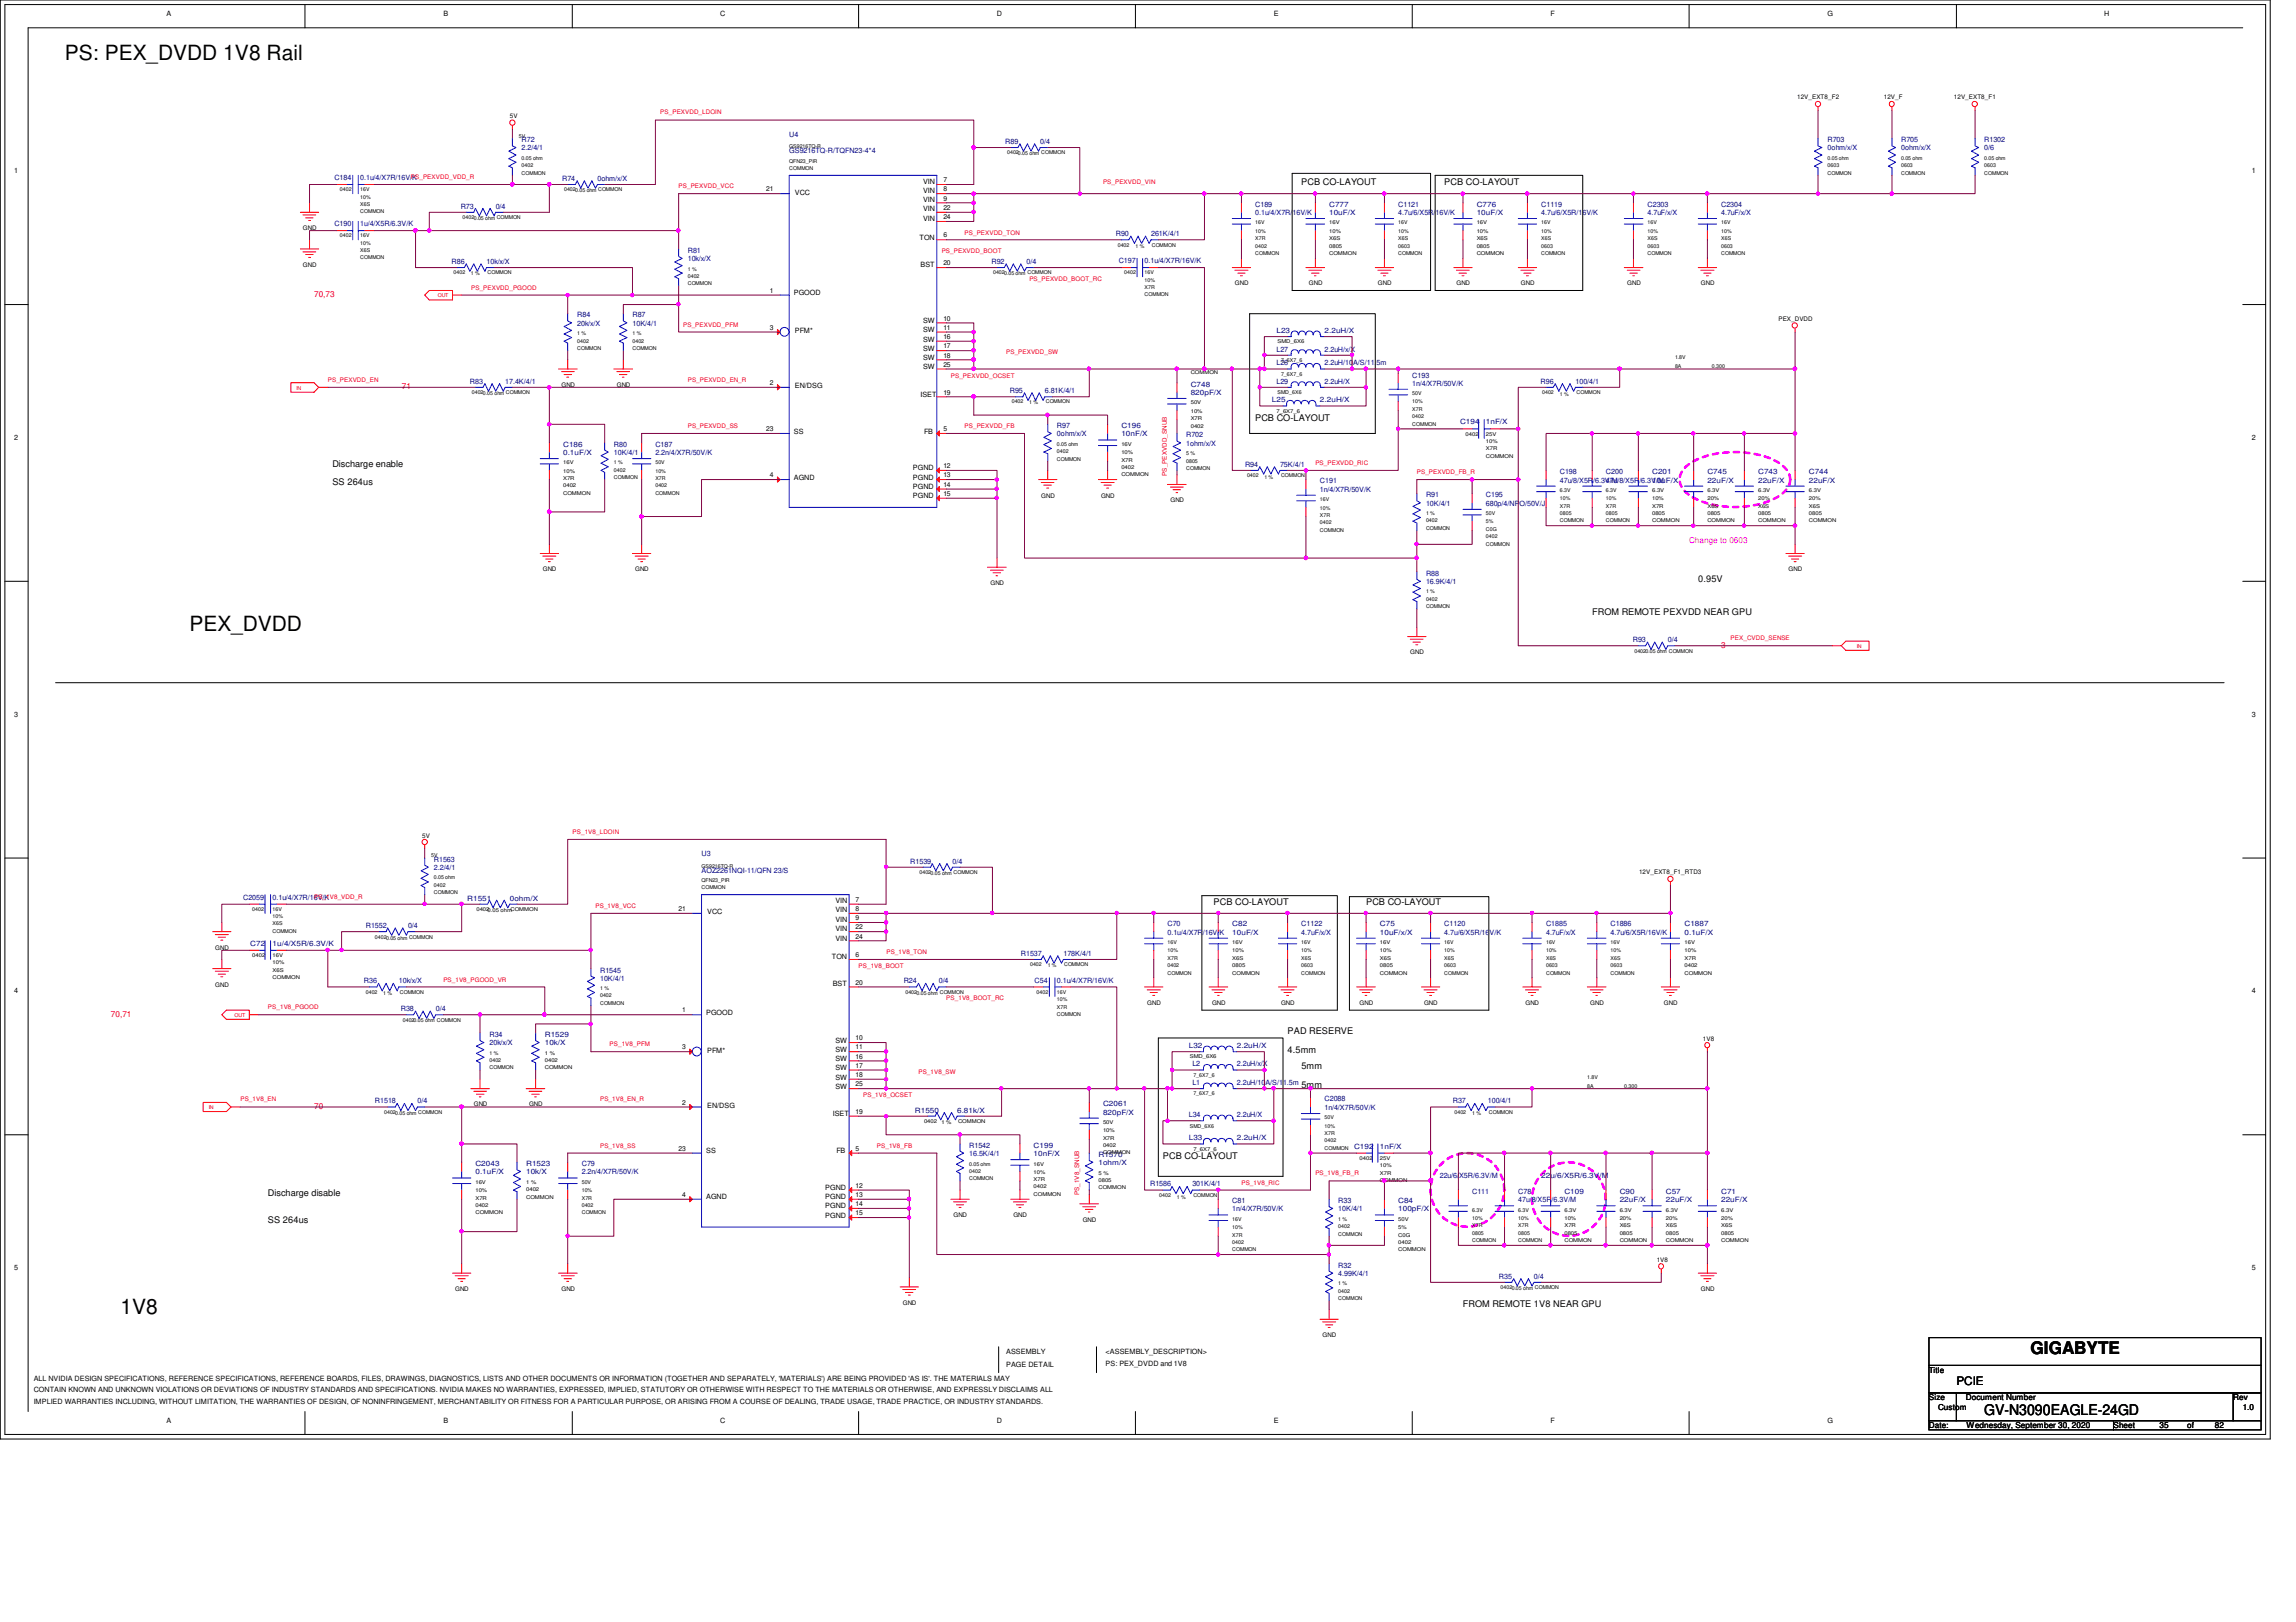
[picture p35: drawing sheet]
<svg xmlns="http://www.w3.org/2000/svg" width="297mm" height="210mm" viewBox="0 0 297 210" stroke-linecap="round" stroke-linejoin="round" font-family="sans-serif">
<defs><g id="words">
<g font-size="2.7">
<text x="8.4" y="7.7">PS: PEX_DVDD 1V8 Rail</text>
<text x="24.5" y="81.7">PEX_DVDD</text>
<text x="15.6" y="170.1">1V8</text>
</g>
<text font-size="2.2" x="262.7" y="175.2">GIGABYTE</text>
<text font-size="1.9" x="256.7" y="183.1">GV-N3090EAGLE-24GD</text>
<text font-size="1.5" x="253.1" y="179.3">PCIE</text>
<g font-size="1.2">
<text x="168.4" y="24">PCB CO-LAYOUT</text>
<text x="186.9" y="24">PCB CO-LAYOUT</text>
<text x="162.4" y="54.5">PCB CO-LAYOUT</text>
<text x="43" y="62.8">SS 264us</text>
<text x="43" y="60.5">Discharge enable</text>
<text x="219.7" y="75.4">0.95V</text>
<text x="206" y="79.5">FROM REMOTE PEXVDD NEAR GPU</text>
<text x="157" y="117.1">PCB CO-LAYOUT</text>
<text x="176.7" y="117.1">PCB CO-LAYOUT</text>
<text x="166.6" y="136.2">4.5mm</text>
<text x="166.6" y="133.9">PAD RESERVE</text>
<text x="168.4" y="140.8">5mm</text>
<text x="168.4" y="138.4">5mm</text>
<text x="150.4" y="150">PCB CO-LAYOUT</text>
<text x="34.7" y="154.7">Discharge disable</text>
<text x="34.7" y="158.3">SS 264us</text>
<text x="189.3" y="169.1">FROM REMOTE 1V8 NEAR GPU</text>
</g>
<g font-size="1.1" fill="#f00">
<text x="40.6" y="38.4">70,73</text>
<text x="52" y="50.4">71</text>
<text x="222.7" y="83.8">3</text>
<text x="14.3" y="131.6">70,71</text>
<text x="40.6" y="143.5">70</text>
</g>
<text font-size="1.1" fill="#f0f" x="218.5" y="70.2">Change to 0603</text>
<g font-size="1.1">
<text x="249.6" y="177.7">Title</text>
<text x="249.6" y="181.2">Size</text>
<text x="249.6" y="184.8">Date:</text>
<text x="250.7" y="182.4">Custom</text>
<text x="254.3" y="181.2">Document Number</text>
<text x="254.4" y="184.8">Wednesday, September 30, 2020</text>
<text x="273.4" y="184.8">Sheet</text>
<text x="279.4" y="184.8">35</text>
<text x="283" y="184.8">of</text>
<text x="286.6" y="184.8">82</text>
<text x="288.9" y="181.2">Rev</text>
<text x="290.1" y="182.4">1.0</text>
</g>
<g font-size=".9">
<text x="21.5" y="2">A</text>
<text x="57.4" y="2">B</text>
<text x="93.2" y="2">C</text>
<text x="129" y="2">D</text>
<text x="164.8" y="2">E</text>
<text x="200.6" y="2">F</text>
<text x="236.4" y="2">G</text>
<text x="272.2" y="2">H</text>
<text x="1.8" y="22.4">1</text>
<text x="119.4" y="23.7">VIN</text>
<text x="122" y="23.6">7</text>
<text x="291.3" y="22.4">1</text>
<text x="99.1" y="24.8">21</text>
<text x="102.8" y="25.2">VCC</text>
<text x="119.4" y="25">VIN</text>
<text x="119.4" y="26.2">VIN</text>
<text x="119.4" y="27.3">VIN</text>
<text x="119.4" y="28.7">VIN</text>
<text x="122" y="24.8">8</text>
<text x="122" y="26">9</text>
<text x="122" y="27.2">22</text>
<text x="122" y="28.4">24</text>
<text x="119" y="31">TON</text>
<text x="119.1" y="34.5">BST</text>
<text x="122" y="30.7">6</text>
<text x="122" y="34.3">20</text>
<text x="99.6" y="37.9">1</text>
<text x="102.7" y="38.2">PGOOD</text>
<text x="119.4" y="41.8">SW</text>
<text x="122" y="41.5">10</text>
<text x="99.6" y="42.7">3</text>
<text x="102.8" y="43.1">PFM*</text>
<text x="119.4" y="43">SW</text>
<text x="119.4" y="44.2">SW</text>
<text x="119.4" y="45.4">SW</text>
<text x="119.4" y="46.6">SW</text>
<text x="119.4" y="47.8">SW</text>
<text x="122" y="42.7">11</text>
<text x="122" y="43.9">16</text>
<text x="122" y="45.1">17</text>
<text x="122" y="46.3">18</text>
<text x="122" y="47.5">25</text>
<text x="99.6" y="49.8">2</text>
<text x="102.8" y="50.2">EN/DSG</text>
<text x="119.1" y="51.4">ISET</text>
<text x="122" y="51.1">19</text>
<text x="1.8" y="56.9">2</text>
<text x="99.1" y="55.8">23</text>
<text x="102.7" y="56.1">SS</text>
<text x="119.5" y="56.1">FB</text>
<text x="122" y="55.8">5</text>
<text x="291.3" y="56.9">2</text>
<text x="99.6" y="61.8">4</text>
<text x="102.7" y="62.1">AGND</text>
<text x="118.1" y="60.9">PGND</text>
<text x="118.1" y="62.1">PGND</text>
<text x="118.1" y="63.3">PGND</text>
<text x="118.1" y="64.5">PGND</text>
<text x="122" y="60.6">12</text>
<text x="122" y="61.8">13</text>
<text x="122" y="63">14</text>
<text x="122" y="64.2">15</text>
<text x="1.8" y="92.8">3</text>
<text x="291.3" y="92.8">3</text>
<text x="87.8" y="117.9">21</text>
<text x="91.5" y="118.3">VCC</text>
<text x="108.1" y="116.9">VIN</text>
<text x="108.1" y="118.1">VIN</text>
<text x="108.1" y="119.3">VIN</text>
<text x="110.7" y="116.7">7</text>
<text x="110.7" y="117.9">8</text>
<text x="110.7" y="119.1">9</text>
<text x="107.6" y="124.2">TON</text>
<text x="108.1" y="120.5">VIN</text>
<text x="108.1" y="121.8">VIN</text>
<text x="110.7" y="123.9">6</text>
<text x="110.7" y="120.3">22</text>
<text x="110.7" y="121.5">24</text>
<text x="1.8" y="128.6">4</text>
<text x="88.3" y="131">1</text>
<text x="91.4" y="131.3">PGOOD</text>
<text x="107.7" y="127.6">BST</text>
<text x="110.7" y="127.4">20</text>
<text x="291.3" y="128.6">4</text>
<text x="88.3" y="135.8">3</text>
<text x="91.5" y="136.2">PFM*</text>
<text x="108.1" y="134.9">SW</text>
<text x="108.1" y="136.1">SW</text>
<text x="108.1" y="137.3">SW</text>
<text x="110.7" y="134.6">10</text>
<text x="110.7" y="135.8">11</text>
<text x="110.7" y="137">16</text>
<text x="88.3" y="143">2</text>
<text x="91.5" y="143.4">EN/DSG</text>
<text x="108.1" y="138.5">SW</text>
<text x="108.1" y="139.7">SW</text>
<text x="108.1" y="140.9">SW</text>
<text x="110.7" y="138.2">17</text>
<text x="110.7" y="139.4">18</text>
<text x="110.7" y="140.6">25</text>
<text x="87.8" y="148.9">23</text>
<text x="91.4" y="149.2">SS</text>
<text x="107.7" y="144.4">ISET</text>
<text x="108.2" y="149.2">FB</text>
<text x="110.7" y="148.9">5</text>
<text x="110.7" y="144.1">19</text>
<text x="88.3" y="154.9">4</text>
<text x="91.4" y="155.2">AGND</text>
<text x="106.8" y="154">PGND</text>
<text x="106.8" y="155.2">PGND</text>
<text x="110.7" y="153.7">12</text>
<text x="110.7" y="154.9">13</text>
<text x="106.8" y="156.4">PGND</text>
<text x="106.8" y="157.6">PGND</text>
<text x="110.7" y="156.1">14</text>
<text x="110.7" y="157.3">15</text>
<text x="1.8" y="164.4">5</text>
<text x="291.3" y="164.4">5</text>
<text x="4.4" y="178.7">ALL NVIDIA DESIGN SPECIFICATIONS, REFERENCE SPECIFICATIONS, REFERENCE BOARDS, FILES, DRAWINGS, DIAGNOSTICS, LISTS AND OTHER DOCUMENTS OR INFORMATION (TOGETHER AND SEPARATELY, 'MATERIALS') ARE BEING PROVIDED 'AS IS'. THE MATERIALS MAY</text>
<text x="130.2" y="177">PAGE DETAIL</text>
<text x="130.2" y="175.3">ASSEMBLY</text>
<text x="143" y="175.3">&lt;ASSEMBLY_DESCRIPTION&gt;</text>
<text x="143" y="176.8">PS: PEX_DVDD and 1V8</text>
<text x="4.4" y="180.2">CONTAIN KNOWN AND UNKNOWN VIOLATIONS OR DEVIATIONS OF INDUSTRY STANDARDS AND SPECIFICATIONS. NVIDIA MAKES NO WARRANTIES, EXPRESSED, IMPLIED, STATUTORY OR OTHERWISE WITH RESPECT TO THE MATERIALS OR OTHERWISE, AND EXPRESSLY DISCLAIMS ALL</text>
<text x="4.4" y="181.7">IMPLIED WARRANTIES INCLUDING, WITHOUT LIMITATION, THE WARRANTIES OF DESIGN, OF NONINFRINGEMENT, MERCHANTABILITY OR FITNESS FOR A PARTICULAR PURPOSE, OR ARISING FROM A COURSE OF DEALING, TRADE USAGE, TRADE PRACTICE, OR INDUSTRY STANDARDS.</text>
<text x="21.5" y="184.1">A</text>
<text x="57.4" y="184.1">B</text>
<text x="93.2" y="184.1">C</text>
<text x="129" y="184.1">D</text>
<text x="164.8" y="184.1">E</text>
<text x="200.6" y="184.1">F</text>
<text x="236.4" y="184.1">G</text>
</g>
<g font-size=".9" fill="#00007f">
<text x="102.1" y="17.7">U4</text>
<text x="43.3" y="23.3">C184</text>
<text x="46.6" y="23.3">0.1u/4/X7R/16V/K</text>
<text x="67.5" y="18.4">R72</text>
<text x="67.5" y="19.5">2.2/4/1</text>
<text x="72.7" y="23.4">R74</text>
<text x="77.3" y="23.4">0ohm/x/X</text>
<text x="102.1" y="19.8">GS9216TQ-R/TQFN23-4*4</text>
<text x="130" y="18.6">R89</text>
<text x="134.6" y="18.6">0/4</text>
<text x="236.4" y="18.4">R703</text>
<text x="236.4" y="19.5">0ohm/x/X</text>
<text x="246" y="18.4">R705</text>
<text x="246" y="19.5">0ohm/x/X</text>
<text x="256.7" y="18.4">R1302</text>
<text x="256.7" y="19.5">0/6</text>
<text x="43.3" y="29.3">C190</text>
<text x="46.6" y="29.3">1u/4/X5R/6.3V/K</text>
<text x="59.6" y="27">R73</text>
<text x="64.1" y="27">0/4</text>
<text x="162.4" y="26.8">C189</text>
<text x="162.4" y="27.8">0.1u/4/X7R/16V/K</text>
<text x="172" y="26.8">C777</text>
<text x="172" y="27.8">10uF/X</text>
<text x="180.9" y="26.8">C1121</text>
<text x="180.9" y="27.8">4.7u/6/X5R/16V/K</text>
<text x="191" y="26.8">C776</text>
<text x="191" y="27.8">10uF/X</text>
<text x="199.4" y="26.8">C1119</text>
<text x="199.4" y="27.8">4.7u/6/X5R/16V/K</text>
<text x="213.1" y="26.8">C2303</text>
<text x="213.1" y="27.8">4.7uF/x/X</text>
<text x="222.7" y="26.8">C2304</text>
<text x="222.7" y="27.8">4.7uF/x/X</text>
<text x="58.4" y="34.2">R86</text>
<text x="62.9" y="34.2">10k/x/X</text>
<text x="89" y="32.7">R81</text>
<text x="89" y="33.8">10k/x/X</text>
<text x="128.3" y="34.2">R92</text>
<text x="132.8" y="34.2">0/4</text>
<text x="144.4" y="30.6">R90</text>
<text x="144.7" y="34">C197</text>
<text x="148.1" y="34">0.1u/4/X7R/16V/K</text>
<text x="148.9" y="30.6">261K/4/1</text>
<text x="74.7" y="41.1">R84</text>
<text x="81.8" y="41.1">R87</text>
<text x="74.7" y="42.2">20k/x/X</text>
<text x="81.8" y="42.2">10K/4/1</text>
<text x="165.1" y="47.3">L26</text>
<text x="165.1" y="45.5">L27</text>
<text x="165.1" y="43.1">L23</text>
<text x="171.4" y="45.5">2.2uH/x/X</text>
<text x="171.4" y="47.3">2.2uH/10A/S/11.5m</text>
<text x="171.4" y="43.1">2.2uH/X</text>
<text x="60.8" y="49.7">R83</text>
<text x="65.4" y="49.7">17.4K/4/1</text>
<text x="130.6" y="50.9">R95</text>
<text x="135.2" y="50.9">6.81K/4/1</text>
<text x="154" y="50">C748</text>
<text x="154" y="51.1">820pF/X</text>
<text x="164.5" y="52.1">L25</text>
<text x="165.1" y="49.7">L29</text>
<text x="170.8" y="52.1">2.2uH/X</text>
<text x="171.4" y="49.7">2.2uH/X</text>
<text x="182.7" y="48.9">C193</text>
<text x="182.7" y="49.9">1n/4/X7R/50V/K</text>
<text x="199.3" y="49.7">R96</text>
<text x="203.8" y="49.7">100/4/1</text>
<text x="72.9" y="57.8">C186</text>
<text x="72.9" y="58.9">0.1uF/X</text>
<text x="79.4" y="57.8">R80</text>
<text x="79.4" y="58.9">10K/4/1</text>
<text x="84.8" y="57.8">C187</text>
<text x="84.8" y="58.9">2.2n/4/X7R/50V/K</text>
<text x="136.7" y="55.4">R97</text>
<text x="136.7" y="56.5">0ohm/x/X</text>
<text x="145.1" y="55.4">C196</text>
<text x="145.1" y="56.5">10nF/X</text>
<text x="153.5" y="56.6">R702</text>
<text x="153.5" y="57.7">1ohm/x/X</text>
<text x="188.9" y="54.9">C194</text>
<text x="192.2" y="54.9">1nF/X</text>
<text x="161.1" y="60.4">R94</text>
<text x="165.6" y="60.4">75K/4/1</text>
<text x="170.8" y="62.6">C191</text>
<text x="170.8" y="63.6">1n/4/X7R/50V/K</text>
<text x="184.5" y="64.3">R91</text>
<text x="184.5" y="65.4">10K/4/1</text>
<text x="192.2" y="64.3">C195</text>
<text x="192.2" y="65.4">680p/4/NPO/50V/J</text>
<text x="201.8" y="61.4">C198</text>
<text x="201.8" y="62.4">47u/8/X5R/6.3V/M</text>
<text x="207.8" y="61.4">C200</text>
<text x="207.8" y="62.4">47u/8/X5R/6.3V/M</text>
<text x="213.7" y="61.4">C201</text>
<text x="213.7" y="62.4">10uF/X</text>
<text x="220.9" y="61.4">C745</text>
<text x="220.9" y="62.4">22uF/X</text>
<text x="227.5" y="61.4">C743</text>
<text x="227.5" y="62.4">22uF/X</text>
<text x="234" y="61.4">C744</text>
<text x="234" y="62.4">22uF/X</text>
<text x="184.5" y="74.5">R88</text>
<text x="184.5" y="75.6">16.9K/4/1</text>
<text x="211.2" y="83.1">R93</text>
<text x="215.8" y="83.1">0/4</text>
<text x="56.1" y="111.5">R1563</text>
<text x="56.1" y="112.6">2.2/4/1</text>
<text x="90.8" y="110.8">U3</text>
<text x="90.8" y="112.9">AOZ2261NQI-11/QFN 23/S</text>
<text x="117.8" y="111.8">R1539</text>
<text x="123.2" y="111.8">0/4</text>
<text x="31.5" y="116.4">C2059</text>
<text x="35.3" y="116.4">0.1u/4/X7R/16V/K</text>
<text x="60.4" y="116.5">R1551</text>
<text x="66" y="116.5">0ohm/X</text>
<text x="151" y="119.9">C70</text>
<text x="159.4" y="119.9">C82</text>
<text x="168.4" y="119.9">C1122</text>
<text x="178.5" y="119.9">C75</text>
<text x="186.9" y="119.9">C1120</text>
<text x="200" y="119.9">C1885</text>
<text x="208.4" y="119.9">C1886</text>
<text x="217.9" y="119.9">C1887</text>
<text x="32.4" y="122.4">C72</text>
<text x="35.3" y="122.4">1u/4/X5R/6.3V/K</text>
<text x="47.3" y="120.1">R1552</text>
<text x="52.8" y="120.1">0/4</text>
<text x="77.6" y="125.9">R1545</text>
<text x="132.1" y="123.7">R1537</text>
<text x="137.6" y="123.7">178K/4/1</text>
<text x="151" y="120.9">0.1u/4/X7R/16V/K</text>
<text x="159.4" y="120.9">10uF/X</text>
<text x="168.4" y="120.9">4.7uF/x/X</text>
<text x="178.5" y="120.9">10uF/x/X</text>
<text x="186.9" y="120.9">4.7u/6/X5R/16V/K</text>
<text x="200" y="120.9">4.7uF/x/X</text>
<text x="208.4" y="120.9">4.7u/6/X5R/16V/K</text>
<text x="217.9" y="120.9">0.1uF/X</text>
<text x="47.1" y="127.3">R36</text>
<text x="51.6" y="127.3">10k/x/X</text>
<text x="51.9" y="130.9">R38</text>
<text x="56.4" y="130.9">0/4</text>
<text x="77.6" y="126.9">10K/4/1</text>
<text x="116.9" y="127.3">R24</text>
<text x="121.5" y="127.3">0/4</text>
<text x="133.9" y="127.2">C54</text>
<text x="136.7" y="127.2">0.1u/4/X7R/16V/K</text>
<text x="63.3" y="134.2">R34</text>
<text x="63.3" y="135.3">20k/x/X</text>
<text x="70.5" y="134.2">R1529</text>
<text x="70.5" y="135.3">10k/X</text>
<text x="153.8" y="135.6">L32</text>
<text x="160" y="135.6">2.2uH/X</text>
<text x="48.5" y="142.8">R1518</text>
<text x="54" y="142.8">0/4</text>
<text x="118.4" y="144">R1550</text>
<text x="123.8" y="144">6.81k/X</text>
<text x="142.7" y="143.1">C2061</text>
<text x="154.3" y="140.4">L1</text>
<text x="154.3" y="138">L2</text>
<text x="160" y="140.4">2.2uH/10A/S/11.5m</text>
<text x="160" y="138">2.2uH/x/X</text>
<text x="171.4" y="142.5">C2088</text>
<text x="171.4" y="143.6">1n/4/X7R/50V/K</text>
<text x="188" y="142.8">R37</text>
<text x="192.5" y="142.8">100/4/1</text>
<text x="125.4" y="148.5">R1542</text>
<text x="125.4" y="149.6">16.5K/4/1</text>
<text x="133.7" y="148.5">C199</text>
<text x="133.7" y="149.6">10nF/X</text>
<text x="142.1" y="149.7">R1570</text>
<text x="142.7" y="144.2">820pF/X</text>
<text x="153.8" y="147.6">L33</text>
<text x="153.8" y="144.6">L34</text>
<text x="160" y="144.6">2.2uH/X</text>
<text x="160" y="147.6">2.2uH/X</text>
<text x="175.2" y="148.6">C192</text>
<text x="178.5" y="148.6">1nF/X</text>
<text x="61.5" y="150.9">C2043</text>
<text x="61.5" y="152">0.1uF/X</text>
<text x="68.1" y="150.9">R1523</text>
<text x="68.1" y="152">10k/X</text>
<text x="75.3" y="150.9">C79</text>
<text x="75.3" y="152">2.2n/4/X7R/50V/K</text>
<text x="142.1" y="150.8">1ohm/X</text>
<text x="148.8" y="153.5">R1586</text>
<text x="154.3" y="153.5">301K/4/1</text>
<text x="159.4" y="155.7">C81</text>
<text x="173.1" y="155.7">R33</text>
<text x="180.9" y="155.7">C84</text>
<text x="186.3" y="152.4">22u/6/X5R/6.3V/M</text>
<text x="190.5" y="154.5">C111</text>
<text x="196.4" y="154.5">C78</text>
<text x="196.4" y="155.6">47u/8/X5R/6.3V/M</text>
<text x="199.4" y="152.4">22u/6/X5R/6.3V/M</text>
<text x="202.4" y="154.5">C109</text>
<text x="209.5" y="154.5">C90</text>
<text x="209.5" y="155.6">22uF/X</text>
<text x="215.5" y="154.5">C57</text>
<text x="215.5" y="155.6">22uF/X</text>
<text x="222.7" y="154.5">C71</text>
<text x="222.7" y="155.6">22uF/X</text>
<text x="159.4" y="156.8">1n/4/X7R/50V/K</text>
<text x="173.1" y="156.8">10K/4/1</text>
<text x="180.9" y="156.8">100pF/X</text>
<text x="173.1" y="164">R32</text>
<text x="173.1" y="165.1">4.99K/4/1</text>
<text x="193.9" y="165.5">R35</text>
<text x="198.5" y="165.5">0/4</text>
</g>
<g font-size=".8">
<text x="66" y="15.3">5V</text>
<text x="232.5" y="12.8">12V_EXT8_F2</text>
<text x="243.7" y="12.8">12V_F</text>
<text x="252.8" y="12.8">12V_EXT8_F1</text>
<text x="39.2" y="29.8">GND</text>
<text x="39.2" y="34.5">GND</text>
<text x="159.8" y="36.9">GND</text>
<text x="169.3" y="36.9">GND</text>
<text x="178.3" y="36.9">GND</text>
<text x="188.4" y="36.9">GND</text>
<text x="196.8" y="36.9">GND</text>
<text x="210.5" y="36.9">GND</text>
<text x="220" y="36.9">GND</text>
<text x="230.1" y="41.6">PEX_DVDD</text>
<text x="72.6" y="50.1">GND</text>
<text x="79.8" y="50.1">GND</text>
<text x="134.7" y="64.4">GND</text>
<text x="142.4" y="64.4">GND</text>
<text x="151.4" y="65">GND</text>
<text x="70.2" y="74">GND</text>
<text x="82.2" y="74">GND</text>
<text x="128.1" y="75.7">GND</text>
<text x="231.4" y="74">GND</text>
<text x="182.5" y="84.7">GND</text>
<text x="54.6" y="108.5">5V</text>
<text x="212" y="113.1">12V_EXT8_F1_RTD3</text>
<text x="27.9" y="122.9">GND</text>
<text x="27.9" y="127.7">GND</text>
<text x="148.4" y="130">GND</text>
<text x="156.8" y="130">GND</text>
<text x="165.7" y="130">GND</text>
<text x="175.9" y="130">GND</text>
<text x="184.2" y="130">GND</text>
<text x="197.4" y="130">GND</text>
<text x="205.7" y="130">GND</text>
<text x="215.3" y="130">GND</text>
<text x="220.3" y="134.7">1V8</text>
<text x="61.3" y="143.2">GND</text>
<text x="68.4" y="143.2">GND</text>
<text x="123.4" y="157.5">GND</text>
<text x="131.1" y="157.5">GND</text>
<text x="140.1" y="158.1">GND</text>
<text x="58.9" y="167">GND</text>
<text x="72.6" y="167">GND</text>
<text x="214.3" y="163.4">1V8</text>
<text x="220" y="167">GND</text>
<text x="116.8" y="168.9">GND</text>
<text x="171.1" y="173">GND</text>
</g>
<g font-size=".8" fill="#f00">
<text x="85.4" y="14.8">PS_PEXVDD_LDOIN</text>
<text x="53.2" y="23.2">PS_PEXVDD_VDD_R</text>
<text x="142.7" y="23.7">PS_PEXVDD_VIN</text>
<text x="87.8" y="24.4">PS_PEXVDD_VCC</text>
<text x="121.8" y="32.7">PS_PEXVDD_BOOT</text>
<text x="124.8" y="30.4">PS_PEXVDD_TON</text>
<text x="61" y="37.5">PS_PEXVDD_PGOOD</text>
<text x="133.2" y="36.3">PS_PEXVDD_BOOT_RC</text>
<text x="88.4" y="42.3">PS_PEXVDD_PFM</text>
<text x="130.2" y="45.8">PS_PEXVDD_SW</text>
<text x="42.4" y="49.4">PS_PEXVDD_EN</text>
<text x="89" y="49.4">PS_PEXVDD_EN_R</text>
<text x="123" y="48.9">PS_PEXVDD_OCSET</text>
<text x="89" y="55.4">PS_PEXVDD_SS</text>
<text x="124.8" y="55.4">PS_PEXVDD_FB</text>
<text x="151" y="61.6" transform="rotate(-90 151 61.6)">PS_PEXVDD_SNUB</text>
<text x="170.2" y="60.2">PS_PEXVDD_RIC</text>
<text x="183.3" y="61.4">PS_PEXVDD_FB_R</text>
<text x="223.9" y="82.8">PEX_CVDD_SENSE</text>
<text x="74.1" y="107.9">PS_1V8_LDOIN</text>
<text x="40.6" y="116.3">PS_1V8_VDD_R</text>
<text x="77" y="117.5">PS_1V8_VCC</text>
<text x="111.1" y="125.2">PS_1V8_BOOT</text>
<text x="114.7" y="123.4">PS_1V8_TON</text>
<text x="34.7" y="130.6">PS_1V8_PGOOD</text>
<text x="57.4" y="127">PS_1V8_PGOOD_VR</text>
<text x="122.4" y="129.4">PS_1V8_BOOT_RC</text>
<text x="78.9" y="135.4">PS_1V8_PFM</text>
<text x="31.1" y="142.5">PS_1V8_EN</text>
<text x="77.6" y="142.5">PS_1V8_EN_R</text>
<text x="111.7" y="141.9">PS_1V8_OCSET</text>
<text x="118.8" y="139">PS_1V8_SW</text>
<text x="77.6" y="148.5">PS_1V8_SS</text>
<text x="113.5" y="148.5">PS_1V8_FB</text>
<text x="139.6" y="154.7" transform="rotate(-90 139.6 154.7)">PS_1V8_SNUB</text>
<text x="160.6" y="153.3">PS_1V8_RIC</text>
<text x="170.2" y="152.1">PS_1V8_FB_R</text>
</g>
<g font-size=".7">
<text x="67.1" y="17.8">5V</text>
<text x="67.5" y="21.6">0402</text>
<text x="67.5" y="20.7">0.05 ohm</text>
<text x="67.5" y="22.6">COMMON</text>
<text x="102.1" y="19.1">GS9216TQ-R</text>
<text x="102.1" y="22">COMMON</text>
<text x="102.1" y="21">QFN23_PIR</text>
<text x="130.3" y="20">04020.05 ohm COMMON</text>
<text x="236.4" y="21.6">0603</text>
<text x="236.4" y="20.7">0.05 ohm</text>
<text x="236.4" y="22.6">COMMON</text>
<text x="246" y="22.6">COMMON</text>
<text x="246" y="21.6">0603</text>
<text x="246" y="20.7">0.05 ohm</text>
<text x="256.7" y="20.7">0.05 ohm</text>
<text x="256.7" y="22.6">COMMON</text>
<text x="256.7" y="21.6">0603</text>
<text x="44" y="24.8">0402</text>
<text x="46.6" y="25.7">10%</text>
<text x="46.6" y="26.7">X6S</text>
<text x="46.6" y="24.8">16V</text>
<text x="46.6" y="27.6">COMMON</text>
<text x="59.9" y="28.3">04020.05 ohm COMMON</text>
<text x="73" y="24.8">04020.05 ohm COMMON</text>
<text x="162.4" y="29">16V</text>
<text x="172" y="29">16V</text>
<text x="180.9" y="29">16V</text>
<text x="191" y="29">16V</text>
<text x="199.4" y="29">16V</text>
<text x="213.1" y="29">16V</text>
<text x="222.7" y="29">16V</text>
<text x="44" y="30.7">0402</text>
<text x="46.6" y="33.6">COMMON</text>
<text x="46.6" y="32.6">X6S</text>
<text x="46.6" y="31.7">10%</text>
<text x="46.6" y="30.7">16V</text>
<text x="58.7" y="35.5">0402</text>
<text x="60.9" y="35.6">1 %</text>
<text x="63.1" y="35.5">COMMON</text>
<text x="89" y="35">1 %</text>
<text x="89" y="36">0402</text>
<text x="128.5" y="35.5">04020.05 ohm COMMON</text>
<text x="144.6" y="31.9">0402</text>
<text x="145.5" y="35.5">0402</text>
<text x="146.9" y="32">1 %</text>
<text x="148.1" y="35.5">16V</text>
<text x="149" y="31.9">COMMON</text>
<text x="162.4" y="33">COMMON</text>
<text x="162.4" y="32">0402</text>
<text x="162.4" y="30.1">10%</text>
<text x="162.4" y="31.1">X7R</text>
<text x="172" y="33">COMMON</text>
<text x="172" y="32">0805</text>
<text x="172" y="31.1">X6S</text>
<text x="172" y="30.1">10%</text>
<text x="180.9" y="32">0603</text>
<text x="180.9" y="31.1">X6S</text>
<text x="180.9" y="30.1">10%</text>
<text x="180.9" y="33">COMMON</text>
<text x="191" y="33">COMMON</text>
<text x="191" y="31.1">X6S</text>
<text x="191" y="30.1">10%</text>
<text x="191" y="32">0805</text>
<text x="199.4" y="32">0603</text>
<text x="199.4" y="30.1">10%</text>
<text x="199.4" y="31.1">X6S</text>
<text x="199.4" y="33">COMMON</text>
<text x="213.1" y="30.1">10%</text>
<text x="213.1" y="32">0603</text>
<text x="213.1" y="33">COMMON</text>
<text x="213.1" y="31.1">X6S</text>
<text x="222.7" y="30.1">10%</text>
<text x="222.7" y="31.1">X6S</text>
<text x="222.7" y="33">COMMON</text>
<text x="222.7" y="32">0603</text>
<text x="89" y="36.9">COMMON</text>
<text x="148.1" y="36.4">10%</text>
<text x="148.1" y="37.4">X7R</text>
<text x="148.1" y="38.4">COMMON</text>
<text x="74.7" y="43.4">1 %</text>
<text x="74.7" y="45.3">COMMON</text>
<text x="74.7" y="44.3">0402</text>
<text x="81.8" y="43.4">1 %</text>
<text x="81.8" y="45.3">COMMON</text>
<text x="81.8" y="44.3">0402</text>
<text x="165.3" y="44.4">SMD_6X6</text>
<text x="165.7" y="46.8">7_6X7_6</text>
<text x="216.7" y="46.5">1.8V</text>
<text x="216.7" y="47.7">8A</text>
<text x="221.5" y="47.7">0.300</text>
<text x="61" y="51">04020.05 ohm COMMON</text>
<text x="130.9" y="52.2">0402</text>
<text x="133.1" y="52.3">1 %</text>
<text x="135.3" y="52.2">COMMON</text>
<text x="154" y="53.4">10%</text>
<text x="154" y="52.3">50V</text>
<text x="154" y="48.4">COMMON</text>
<text x="165.1" y="53.4">7_6X7_6</text>
<text x="165.3" y="51">SMD_6X6</text>
<text x="165.7" y="48.6">7_6X7_6</text>
<text x="182.7" y="52.2">10%</text>
<text x="182.7" y="51.1">50V</text>
<text x="182.7" y="53.2">X7R</text>
<text x="199.5" y="51">0402</text>
<text x="201.8" y="51.3">1 %</text>
<text x="204" y="51">COMMON</text>
<text x="136.7" y="59.6">COMMON</text>
<text x="136.7" y="58.7">0402</text>
<text x="136.7" y="57.7">0.05 ohm</text>
<text x="145.1" y="58.8">10%</text>
<text x="145.1" y="57.7">16V</text>
<text x="145.1" y="59.7">X7R</text>
<text x="153.5" y="58.9">5 %</text>
<text x="153.5" y="59.9">0805</text>
<text x="154" y="54.4">X7R</text>
<text x="154" y="55.3">0402</text>
<text x="182.7" y="55.1">COMMON</text>
<text x="182.7" y="54.1">0402</text>
<text x="189.6" y="56.4">0402</text>
<text x="192.2" y="59.3">COMMON</text>
<text x="192.2" y="57.4">10%</text>
<text x="192.2" y="58.3">X7R</text>
<text x="192.2" y="56.4">25V</text>
<text x="72.9" y="60.1">16V</text>
<text x="72.9" y="61.2">10%</text>
<text x="72.9" y="62.1">X7R</text>
<text x="72.9" y="64">COMMON</text>
<text x="72.9" y="63.1">0402</text>
<text x="79.4" y="60.1">1 %</text>
<text x="79.4" y="62">COMMON</text>
<text x="79.4" y="61">0402</text>
<text x="84.8" y="60.1">50V</text>
<text x="84.8" y="64">COMMON</text>
<text x="84.8" y="63.1">0402</text>
<text x="84.8" y="62.1">X7R</text>
<text x="84.8" y="61.2">10%</text>
<text x="145.1" y="60.7">0402</text>
<text x="145.1" y="61.6">COMMON</text>
<text x="153.5" y="60.8">COMMON</text>
<text x="161.3" y="61.8">0402</text>
<text x="163.6" y="62">1 %</text>
<text x="165.7" y="61.8">COMMON</text>
<text x="170.8" y="64.9">16V</text>
<text x="170.8" y="66">10%</text>
<text x="201.8" y="63.7">6.3V</text>
<text x="201.8" y="64.7">10%</text>
<text x="201.8" y="65.7">X7R</text>
<text x="207.8" y="64.7">10%</text>
<text x="207.8" y="63.7">6.3V</text>
<text x="207.8" y="65.7">X7R</text>
<text x="213.7" y="63.7">6.3V</text>
<text x="213.7" y="64.7">10%</text>
<text x="213.7" y="65.7">X7R</text>
<text x="220.9" y="64.7">20%</text>
<text x="220.9" y="65.7">X6S</text>
<text x="220.9" y="63.7">6.3V</text>
<text x="227.5" y="64.7">20%</text>
<text x="227.5" y="65.7">X6S</text>
<text x="227.5" y="63.7">6.3V</text>
<text x="234" y="64.7">20%</text>
<text x="234" y="65.7">X6S</text>
<text x="234" y="63.7">6.3V</text>
<text x="170.8" y="66.9">X7R</text>
<text x="170.8" y="67.9">0402</text>
<text x="170.8" y="68.8">COMMON</text>
<text x="184.5" y="67.6">0402</text>
<text x="184.5" y="66.6">1 %</text>
<text x="184.5" y="68.6">COMMON</text>
<text x="192.2" y="67.7">5%</text>
<text x="192.2" y="68.7">C0G</text>
<text x="192.2" y="69.6">0402</text>
<text x="192.2" y="66.6">50V</text>
<text x="192.2" y="70.6">COMMON</text>
<text x="201.8" y="66.6">0805</text>
<text x="201.8" y="67.6">COMMON</text>
<text x="207.8" y="67.6">COMMON</text>
<text x="207.8" y="66.6">0805</text>
<text x="213.7" y="67.6">COMMON</text>
<text x="213.7" y="66.6">0805</text>
<text x="220.9" y="67.6">COMMON</text>
<text x="220.9" y="66.6">0805</text>
<text x="227.5" y="67.6">COMMON</text>
<text x="227.5" y="66.6">0805</text>
<text x="234" y="67.6">COMMON</text>
<text x="234" y="66.6">0805</text>
<text x="184.5" y="77.8">0402</text>
<text x="184.5" y="76.8">1 %</text>
<text x="184.5" y="78.7">COMMON</text>
<text x="211.5" y="84.5">04020.05 ohm COMMON</text>
<text x="55.8" y="111">5V</text>
<text x="56.1" y="113.8">0.05 ohm</text>
<text x="90.8" y="112.3">GS9216TQ-R</text>
<text x="119" y="113.1">04020.05 ohm COMMON</text>
<text x="32.6" y="117.9">0402</text>
<text x="35.3" y="117.9">16V</text>
<text x="35.3" y="119.8">X6S</text>
<text x="35.3" y="118.8">10%</text>
<text x="56.1" y="115.7">COMMON</text>
<text x="56.1" y="114.8">0402</text>
<text x="61.6" y="117.9">04020.05 ohmCOMMON</text>
<text x="90.8" y="114.2">QFN23_PIR</text>
<text x="90.8" y="115.1">COMMON</text>
<text x="32.6" y="123.8">0402</text>
<text x="35.3" y="123.8">16V</text>
<text x="35.3" y="124.8">10%</text>
<text x="35.3" y="125.7">X6S</text>
<text x="35.3" y="120.7">COMMON</text>
<text x="48.5" y="121.5">04020.05 ohm COMMON</text>
<text x="133.3" y="125">0402</text>
<text x="135.5" y="125.1">1 %</text>
<text x="137.7" y="125">COMMON</text>
<text x="151" y="125.1">0402</text>
<text x="151" y="124.2">X7R</text>
<text x="151" y="123.2">10%</text>
<text x="151" y="122.2">16V</text>
<text x="159.4" y="125.1">0805</text>
<text x="159.4" y="122.2">16V</text>
<text x="159.4" y="123.2">10%</text>
<text x="159.4" y="124.2">X6S</text>
<text x="168.4" y="125.1">0603</text>
<text x="168.4" y="124.2">X6S</text>
<text x="168.4" y="122.2">16V</text>
<text x="168.4" y="123.2">10%</text>
<text x="178.5" y="123.2">10%</text>
<text x="178.5" y="124.2">X6S</text>
<text x="178.5" y="125.1">0805</text>
<text x="178.5" y="122.2">16V</text>
<text x="186.9" y="125.1">0603</text>
<text x="186.9" y="122.2">16V</text>
<text x="186.9" y="124.2">X6S</text>
<text x="186.9" y="123.2">10%</text>
<text x="200" y="125.1">0603</text>
<text x="200" y="124.2">X6S</text>
<text x="200" y="122.2">16V</text>
<text x="200" y="123.2">10%</text>
<text x="208.4" y="125.1">0603</text>
<text x="208.4" y="122.2">16V</text>
<text x="208.4" y="124.2">X6S</text>
<text x="208.4" y="123.2">10%</text>
<text x="217.9" y="122.2">16V</text>
<text x="217.9" y="124.2">X7R</text>
<text x="217.9" y="125.1">0402</text>
<text x="217.9" y="123.2">10%</text>
<text x="35.3" y="126.7">COMMON</text>
<text x="47.3" y="128.6">0402</text>
<text x="49.6" y="128.7">1 %</text>
<text x="51.7" y="128.6">COMMON</text>
<text x="77.6" y="128.1">1 %</text>
<text x="77.6" y="129.1">0402</text>
<text x="77.6" y="130">COMMON</text>
<text x="117.1" y="128.6">04020.05 ohm COMMON</text>
<text x="134.1" y="128.6">0402</text>
<text x="136.7" y="131.5">COMMON</text>
<text x="136.7" y="129.6">10%</text>
<text x="136.7" y="128.6">16V</text>
<text x="136.7" y="130.5">X7R</text>
<text x="151" y="126.1">COMMON</text>
<text x="159.4" y="126.1">COMMON</text>
<text x="168.4" y="126.1">COMMON</text>
<text x="178.5" y="126.1">COMMON</text>
<text x="186.9" y="126.1">COMMON</text>
<text x="200" y="126.1">COMMON</text>
<text x="208.4" y="126.1">COMMON</text>
<text x="217.9" y="126.1">COMMON</text>
<text x="52.1" y="132.2">04020.05 ohm COMMON</text>
<text x="63.3" y="136.5">1 %</text>
<text x="63.3" y="137.5">0402</text>
<text x="70.5" y="137.5">0402</text>
<text x="70.5" y="136.5">1 %</text>
<text x="153.9" y="136.9">SMD_6X6</text>
<text x="63.3" y="138.4">COMMON</text>
<text x="70.5" y="138.4">COMMON</text>
<text x="154.4" y="141.7">7_6X7_6</text>
<text x="154.4" y="139.4">7_6X7_6</text>
<text x="205.4" y="139.6">1.8V</text>
<text x="205.4" y="140.8">8A</text>
<text x="210.1" y="140.8">0.300</text>
<text x="49.7" y="144.1">04020.05 ohm COMMON</text>
<text x="119.5" y="145.3">0402</text>
<text x="121.8" y="145.5">1 %</text>
<text x="123.9" y="145.3">COMMON</text>
<text x="142.7" y="145.5">50V</text>
<text x="142.7" y="146.5">10%</text>
<text x="142.7" y="147.5">X7R</text>
<text x="142.7" y="148.4">0402</text>
<text x="142.7" y="149.4">COMMON</text>
<text x="153.9" y="145.9">SMD_6X6</text>
<text x="154.4" y="148.9">7_6X7_6</text>
<text x="171.4" y="144.9">50V</text>
<text x="171.4" y="145.9">10%</text>
<text x="171.4" y="147.8">0402</text>
<text x="171.4" y="148.8">COMMON</text>
<text x="171.4" y="146.9">X7R</text>
<text x="188.2" y="144.1">0402</text>
<text x="190.5" y="144.4">1 %</text>
<text x="192.6" y="144.1">COMMON</text>
<text x="61.5" y="154.3">10%</text>
<text x="61.5" y="153.2">16V</text>
<text x="61.5" y="155.2">X7R</text>
<text x="68.1" y="154.2">0402</text>
<text x="68.1" y="155.1">COMMON</text>
<text x="68.1" y="153.2">1 %</text>
<text x="75.3" y="154.3">10%</text>
<text x="75.3" y="155.2">X7R</text>
<text x="75.3" y="153.2">50V</text>
<text x="125.4" y="150.8">0.05 ohm</text>
<text x="125.4" y="152.7">COMMON</text>
<text x="125.4" y="151.8">0402</text>
<text x="133.7" y="153.8">0402</text>
<text x="133.7" y="152.9">X7R</text>
<text x="133.7" y="151.9">10%</text>
<text x="133.7" y="150.8">16V</text>
<text x="133.7" y="154.8">COMMON</text>
<text x="142.1" y="152">5 %</text>
<text x="142.1" y="153">0805</text>
<text x="142.1" y="153.9">COMMON</text>
<text x="150" y="154.9">0402</text>
<text x="152.3" y="155.1">1 %</text>
<text x="154.4" y="154.9">COMMON</text>
<text x="175.9" y="150.1">0402</text>
<text x="178.5" y="153">COMMON</text>
<text x="178.5" y="152">X7R</text>
<text x="178.5" y="150.1">25V</text>
<text x="178.5" y="151">10%</text>
<text x="61.5" y="156.2">0402</text>
<text x="61.5" y="157.1">COMMON</text>
<text x="75.3" y="157.1">COMMON</text>
<text x="75.3" y="156.2">0402</text>
<text x="159.4" y="161.9">COMMON</text>
<text x="159.4" y="159">10%</text>
<text x="159.4" y="160">X7R</text>
<text x="159.4" y="161">0402</text>
<text x="159.4" y="158">16V</text>
<text x="173.1" y="158">1 %</text>
<text x="173.1" y="158.9">0402</text>
<text x="173.1" y="159.9">COMMON</text>
<text x="180.9" y="158">50V</text>
<text x="180.9" y="161">0402</text>
<text x="180.9" y="160">C0G</text>
<text x="180.9" y="159">5%</text>
<text x="180.9" y="161.9">COMMON</text>
<text x="190.5" y="156.8">6.3V</text>
<text x="190.5" y="157.9">10%</text>
<text x="190.5" y="158.8">X7R</text>
<text x="190.5" y="159.8">0805</text>
<text x="190.5" y="160.7">COMMON</text>
<text x="196.4" y="156.8">6.3V</text>
<text x="196.4" y="157.9">10%</text>
<text x="196.4" y="158.8">X7R</text>
<text x="196.4" y="159.8">0805</text>
<text x="196.4" y="160.7">COMMON</text>
<text x="202.4" y="156.8">6.3V</text>
<text x="202.4" y="157.9">10%</text>
<text x="202.4" y="160.7">COMMON</text>
<text x="202.4" y="159.8">0805</text>
<text x="202.4" y="158.8">X7R</text>
<text x="209.5" y="157.9">20%</text>
<text x="209.5" y="160.7">COMMON</text>
<text x="209.5" y="159.8">0805</text>
<text x="209.5" y="158.8">X6S</text>
<text x="209.5" y="156.8">6.3V</text>
<text x="215.5" y="157.9">20%</text>
<text x="215.5" y="160.7">COMMON</text>
<text x="215.5" y="159.8">0805</text>
<text x="215.5" y="158.8">X6S</text>
<text x="215.5" y="156.8">6.3V</text>
<text x="222.7" y="157.9">20%</text>
<text x="222.7" y="160.7">COMMON</text>
<text x="222.7" y="159.8">0805</text>
<text x="222.7" y="158.8">X6S</text>
<text x="222.7" y="156.8">6.3V</text>
<text x="173.1" y="166.3">1 %</text>
<text x="173.1" y="167.3">0402</text>
<text x="194.1" y="166.8">04020.05 ohm COMMON</text>
<text x="173.1" y="168.2">COMMON</text>
</g>
<g font-size=".7" fill="#f00">
<text x="56.6" y="38.5">OUT</text>
<text x="38.4" y="50.4">IN</text>
<text x="240.2" y="83.9">IN</text>
<text x="30.3" y="131.6">OUT</text>
<text x="27" y="143.6">IN</text>
</g>
</g></defs>
<g fill="none" stroke="#000" stroke-width=".13">
<path d="M0 0h293.7v186.2h-293.7zM.6 .6h292.5v185h-292.5zM39.5 .6v3M74 .6v3M111.1 .6v3M146.9 .6v3M182.7 .6v3M218.5 .6v3M253.1 .6v3M290.1 3.6h-286.5v179.1M.6 39.4h3M167.2 22.4h17.9v15.2h-17.9z"/>
<path d="M185.7 22.7h19.1v14.9h-19.1zM290.1 39.4h3M161.7 40.6h16.2v15.5h-16.2zM.6 75.2h3M290.1 75.2h3M7.2 88.3h280.5M.6 111h3M155.5 115.9h17.5v14.8h-17.5zM174.6 116h18v14.7h-18zM290.1 111h3M149.9 134.3h16.1v17.9h-16.1zM.6 146.9h3"/>
<path d="M290.1 146.9h3M129.2 174.3v3.3M141.9 174.3v3.3M249.6 173.1h42.9v3.6h-42.9zM249.6 176.7h42.9v3.6h-42.9zM39.5 182.7v2.9M74 182.7v2.9M111.1 182.7v2.9M146.9 182.7v2.9M182.7 182.7v2.9M218.5 182.7v2.9M249.6 180.3h3.5v3.6h-3.5z"/>
<path d="M249.6 183.9h23.8v1.1h-23.8zM253.1 180.3h35.8v3.6h-35.8zM273.4 183.9h19.1v1.1h-19.1zM288.9 180.3h3.6v3.6h-3.6z"/>
</g>
<g fill="none" stroke="#f0f" stroke-width=".34" stroke-dasharray=".7 .7">
<path d="M218.1 60.4a8.7 8.7 0 0 1 5.2-1.8 11.7 11.7 0 0 1 6.9 1.3 2.47 2.47 0 0 1 1.3 2.7 4.2 4.2 0 0 1-2.8 2.3 13 13 0 0 1-9.3-.3 3.3 3.3 0 0 1-2.1-2.5l.1-.6 .3-.6z"/>
<circle cx="189.8" cy="154" r="4.8"/>
<circle cx="203" cy="155.2" r="4.8"/>
</g>
<g fill="none" stroke="#f00" stroke-width=".13">
<path d="M66.3 16.3v.4M66.3 17.9h.1M235.2 13.8v.5M244.8 13.8v.5M255.5 13.8v.5M38.9 32.2h2.3M38.9 27.5h2.3M39.2 32.6h1.6M39.2 27.8h1.6M39.5 32.9h1M39.5 28.2h1M39.9 33.3h.3"/>
<path d="M39.9 28.5h.3M40 31v1.2M40 26.2v1.3M54.9 38.2l.6-.6h3v1.2h-3zM58.5 38.2h1.2M59.1 34.6h.1M60.3 27.5h.1M63.9 34.6h.1M65.1 27.5h.1M66.3 22.7h.1M73.4 23.9h.1M78.2 23.9h.1"/>
<path d="M87.8 32.2h.1M87.8 37h.1M145.1 31h.1M145.1 34.6h1.2M148.7 34.6h1.2M149.9 31h.1M159.4 34.6h2.4M159.8 35h1.7M160.1 35.3h1M160.5 35.7h.2M160.6 33.4v1.2M160.6 26.2v1.3"/>
<path d="M160.6 29.8v1.2M168.9 34.6h2.5M169.3 35h1.7M169.7 35.3h.9M170 35.7h.3M170.2 33.4v1.2M177.9 34.6h2.4M178.3 35h1.7M178.6 35.3h1M179 35.7h.2M179.1 33.4v1.2M188.1 34.6h2.4"/>
<path d="M188.4 35h1.7M188.8 35.3h.9M189.1 35.7h.3M189.3 33.4v1.2M196.4 34.6h2.4M196.8 35h1.7M197.1 35.3h1M197.5 35.7h.2M197.6 33.4v1.2M197.6 26.2v1.3M197.6 29.8v1.2M210.1 34.6h2.5"/>
<path d="M210.5 35h1.7M210.9 35.3h.9M211.2 35.7h.3M211.3 33.4v1.2M211.3 26.2v1.3M211.3 29.8v1.2M219.7 34.6h2.4M220 35h1.7M220.4 35.3h1M220.8 35.7h.2M220.9 33.4v1.2M41.2 50.1l-.6-.6h-3v1.3h3l.6-.7h1.2"/>
<path d="M61.5 50.1h.1M66.3 50.1h.1M71.1 57.3v1.2M72.3 47.8h2.4M72.6 48.1h1.7M73 48.5h1M73.3 48.8h.3M73.4 46.6v1.2M73.4 40.6h.1M73.4 45.4h.1M78.2 57.3h.1M79.4 47.8h2.4"/>
<path d="M79.8 48.1h1.6M80.1 48.5h1M80.5 48.8h.2M80.6 46.6v1.2M80.6 40.6h.1M80.6 45.4h.1M83 57.3v1.2M143.3 54.9v1.2M143.3 58.5v1.2M152.3 56.1h.1M152.3 49.5v1.3M152.3 53.1v1.2"/>
<path d="M166 52.5h.1M166.6 50.1h.1M166.6 47.8h.1M166.6 46h.1M166.6 43.6h.1M170.8 52.5h.1M171.4 50.1h.1M171.4 47.8h.1M171.4 46h.1M171.4 43.6h.1M189.3 55.5h1.2M192.8 55.5h1.3"/>
<path d="M200 50.1h.1M204.8 50.1h.1M232.2 42.5v.5M69.9 71.6h2.4M70.2 72h1.7M70.6 72.3h.9M70.9 72.7h.3M71.1 70.4v1.2M71.1 60.9v1.2M78.2 62.1h.1M81.8 71.6h2.4M82.2 72h1.7"/>
<path d="M82.5 72.3h1M82.9 72.7h.2M83 70.4v1.2M83 60.9v1.2M127.8 73.4h2.4M128.1 73.8h1.7M128.5 74.1h1M128.9 74.5h.2M129 72.2v1.2M134.4 62.1h2.3M134.7 62.4h1.7M135 62.8h1"/>
<path d="M135.4 63.2h.3M135.5 60.9v1.2M142.1 62.1h2.4M142.4 62.4h1.7M142.8 62.8h1M143.2 63.2h.2M143.3 60.9v1.2M151 62.7h2.5M151.4 63h1.7M151.8 63.4h.9M152.1 63.8h.3M152.3 61.5v1.2"/>
<path d="M152.3 60.9h.1M161.8 60.9h.1M166.6 60.9h.1M168.9 62.1v1.2M168.9 65.7v1.1M200 60.9v1.2M200 64.5v1.2M206 60.9v1.2M206 64.5v1.2M212 60.9v1.2M212 64.5v1.2M219.1 60.9v1.2"/>
<path d="M219.1 64.5v1.2M231.1 71.6h2.3M231.4 72h1.7M231.8 72.3h.9M232.1 72.7h.3M232.2 70.4v1.2M182.1 82.4h2.4M182.5 82.7h1.6M182.8 83.1h1M183.2 83.4h.2M183.3 81.2v1.2M212 83.6h.1"/>
<path d="M216.7 83.6h.1M237 83.6h1.2l.6 .6h3v-1.2h-3l-.6 .6M28.7 119.4v1.2M54.9 109.3v.5M62.1 117h.1M66.9 117h.1M149.3 119.4v1.2M157.6 119.4v1.2M166.6 119.4v1.2M198.2 119.4v1.2M206.6 119.4v1.2M216.1 114.1v.5"/>
<path d="M216.1 119.4v1.2M27.5 125.3h2.4M27.5 120.6h2.4M27.9 125.7h1.6M27.9 120.9h1.6M28.2 126.1h1M28.2 121.3h1M28.6 126.4h.2M28.6 121.7h.2M28.7 124.2v1.1M28.7 131.3l.6-.6h3v1.2h-3zM32.3 131.3h1.2"/>
<path d="M62.1 139.7v1.2M62.1 133.7h.1M62.1 138.5h.1M69.3 139.7v1.2M69.3 133.7h.1M69.3 138.5h.1M76.5 125.3h.1M76.5 130.1h.1M89.6 131.3h.1M148.1 127.7h2.3M148.4 128.1h1.7M148.8 128.4h.9"/>
<path d="M149.1 128.8h.3M149.3 126.5v1.2M149.3 123v1.2M155.2 138.5h.1M155.2 136.1h.1M156.4 127.7h2.4M156.8 128.1h1.7M157.1 128.4h1M157.5 128.8h.2M157.6 126.5v1.2M157.6 123v1.2M160 138.5h.1"/>
<path d="M160 136.1h.1M165.4 127.7h2.4M165.7 128.1h1.7M166.1 128.4h.9M166.5 128.8h.2M166.6 126.5v1.2M166.6 123v1.2M175.5 127.7h2.4M175.9 128.1h1.6M176.2 128.4h1M176.6 128.8h.2M176.7 126.5v1.2"/>
<path d="M183.9 127.7h2.4M184.2 128.1h1.7M184.6 128.4h.9M185 128.8h.2M185.1 126.5v1.2M197 127.7h2.4M197.4 128.1h1.6M197.7 128.4h1M198.1 128.8h.2M198.2 126.5v1.2M198.2 123v1.2M205.4 127.7h2.4"/>
<path d="M205.7 128.1h1.7M206.1 128.4h.9M206.5 128.8h.2M206.6 126.5v1.2M206.6 123v1.2M214.9 127.7h2.4M215.3 128.1h1.7M215.6 128.4h1M216 128.8h.2M216.1 126.5v1.2M216.1 123v1.2M220.9 135.6v.5"/>
<path d="M29.9 143.3l-.6-.6h-3v1.1h3l.6-.5h1.2M59.7 150.4v1.2M59.7 154v1.2M60.9 140.9h2.4M61.3 141.2h1.6M61.6 141.6h1M62 141.9h.2M66.9 150.4h.1M66.9 155.2h.1M68.1 140.9h2.4M68.4 141.2h1.7M68.8 141.6h1"/>
<path d="M69.2 141.9h.2M73.4 150.4v1.2M73.4 154v1.2M123 155.2h2.4M123.4 155.5h1.6M123.7 155.9h1M124.1 156.3h.2M124.2 154v1.2M130.8 155.2h2.3M131.1 155.5h1.7M131.5 155.9h.9M131.8 156.3h.3"/>
<path d="M131.9 154v1.2M139.7 155.8h2.4M140.1 156.2h1.6M140.4 156.5h1M140.8 156.8h.2M140.9 154.6v1.2M150.4 154h.1M155.2 154h.1M155.2 148h.1M155.2 145h.1M155.2 140.9h.1M157.6 155.2v1.2"/>
<path d="M157.6 158.8v1.2M160 148h.1M160 145h.1M160 140.9h.1M169.5 142.1v1.2M169.5 145.6v1.3M188.7 143.3h.1M193.4 143.3h.1M194.6 154v1.2M194.6 157.6v1.2M200.6 154v1.2M200.6 157.6v1.2"/>
<path d="M207.8 154v1.2M207.8 157.6v1.2M213.7 154v1.2M213.7 157.6v1.2M220.9 154v1.2M220.9 157.6v1.2M58.5 164.8h2.4M58.9 165.1h1.7M59.3 165.5h.9M59.6 165.8h.3M59.7 163.5v1.3M72.3 164.8h2.4"/>
<path d="M72.6 165.1h1.7M73 165.5h1M73.3 165.8h.3M73.4 163.5v1.3M116.5 166.5h2.3M116.8 166.9h1.6M117.1 167.3h1M117.5 167.6h.3M117.6 165.4v1.1M170.8 170.7h2.3M171.1 171.1h1.7M171.5 171.4h.9"/>
<path d="M171.8 171.8h.3M172 169.5v1.2M194.6 165.9h.1M199.4 165.9h.1M214.9 164.3v.5M219.7 164.8h2.4M220 165.1h1.7M220.4 165.5h1M220.8 165.8h.2M220.9 163.5v1.3"/>
<circle cx="66.3" cy="15.9" r=".34"/>
<circle cx="235.2" cy="13.5" r=".34"/>
<circle cx="244.7" cy="13.5" r=".33"/>
<circle cx="255.5" cy="13.5" r=".34"/>
<circle cx="232.2" cy="42.1" r=".34"/>
<circle cx="54.9" cy="109" r=".34"/>
<circle cx="216.1" cy="113.7" r=".34"/>
<circle cx="220.9" cy="135.3" r=".33"/>
<circle cx="214.9" cy="163.9" r=".33"/>
</g>
<g fill="none" stroke="#00f" stroke-width=".13">
<path d="M66.3 17.9v1l.5 .2-1 .5 1 .5-1 .4 1 .5-1 .5 .5 .2v1M59.1 34.6h1l.2-.4 .5 .9 .5-.9 .5 .9 .4-.9 .5 .9 .2-.5h1M60.3 27.5h1l.2-.5 .5 .9 .5-.9 .4 .9 .5-.9 .5 .9 .2-.4h1M73.4 23.9h1l.3-.5 .4 .9 .5-.9 .5 .9 .5-.9 .4 .9 .3-.4h.9M87.8 32.2v1l.5 .2-1 .5 1 .5-1 .4 1 .5-1 .5 .5 .3v.9M145.1 31h.9l.3-.4 .5 .9 .4-.9 .5 .9 .5-.9 .5 .9 .2-.5h1M146.3 34.6h.8M147.1 33.4v2.4M147.8 34.6h.9M147.8 33.4v2.4M159.4 28.3h2.4M159.4 29h2.4"/>
<path d="M160.6 29v.8M160.6 27.5v.8M196.4 28.3h2.4M196.4 29h2.4M197.6 29v.8M197.6 27.5v.8M210.1 28.3h2.5M210.1 29h2.5M211.3 29v.8M211.3 27.5v.8M61.5 50.1h1l.2-.4 .5 .9 .5-.9 .4 .9 .5-.9 .5 .9 .3-.5h.9M69.9 59.4h2.4"/>
<path d="M71.1 58.5v.9M73.4 40.6v.9l.6 .3-1 .4 1 .6-1 .4 1 .5-1 .5 .4 .2v1M78.2 57.3v1l.5 .2-.9 .5 .9 .4-.9 .5 .9 .5-.9 .5 .4 .2v1M80.6 40.6v.9l.5 .3-1 .4 1 .6-1 .4 1 .5-1 .5 .5 .2v1M81.8 59.4h2.4M83 58.5v.9M142.1 56.9h2.4M142.1 57.7h2.4M143.3 57.7v.8M143.3 56.1v.8M151 51.6h2.5M151 52.3h2.5"/>
<path d="M152.3 56.1v1l.4 .2-.9 .5 .9 .5-.9 .4 .9 .5-.9 .5 .5 .2v1M152.3 52.3v.8M152.3 50.8v.8M167.4 52.2a.5 .5 0 0 0-.7-.4 .5 .5 0 0 0-.2 .7h-.5M167.9 49.9h.1a.46 .46 0 0 0-.5-.5 .46 .46 0 0 0-.5 .5v.2h-.4M167.9 43.3h.1a.46 .46 0 0 0-.5-.5 .46 .46 0 0 0-.5 .5v.3h-.4M168 47.5a.49 .49 0 0 0-.6-.5 .49 .49 0 0 0-.4 .8h-.4M168 45.7a.5 .5 0 0 0-.7-.4 .5 .5 0 0 0-.3 .7h-.4M168 47.5l.1-.3a.45 .45 0 0 1 .5-.1 .45 .45 0 0 1 .3 .4M168.3 52.2a.45 .45 0 0 0-.5-.4 .45 .45 0 0 0-.4 .5M168.9 49.9a.44 .44 0 0 0-.5-.5 .44 .44 0 0 0-.4 .5M168.9 43.3a.44 .44 0 0 0-.5-.5 .44 .44 0 0 0-.4 .5"/>
<path d="M168.9 45.7a.45 .45 0 0 0-.5-.5 .45 .45 0 0 0-.4 .5M168.9 47.5a.47 .47 0 0 1 .5-.5 .47 .47 0 0 1 .5 .5M169.3 52.2a.47 .47 0 0 0-.5-.4 .47 .47 0 0 0-.4 .5M169.8 49.9h.1a.46 .46 0 0 0-.5-.5 .46 .46 0 0 0-.5 .5M169.8 43.3h.1a.46 .46 0 0 0-.5-.5 .46 .46 0 0 0-.5 .5M169.9 45.7a.47 .47 0 0 0-.5-.5 .47 .47 0 0 0-.5 .5M169.9 47.5l.1-.3a.45 .45 0 0 1 .5-.1 .45 .45 0 0 1 .3 .4M170.2 52.2a.45 .45 0 0 0-.4-.4 .45 .45 0 0 0-.5 .5M170.3 52.3v.2h.5M170.8 49.9a.44 .44 0 0 0-.5-.5 .44 .44 0 0 0-.4 .5M170.8 43.3a.44 .44 0 0 0-.5-.5 .44 .44 0 0 0-.4 .5M170.8 45.7a.45 .45 0 0 0-.5-.5 .45 .45 0 0 0-.4 .5"/>
<path d="M170.9 49.9v.2h.5M170.9 47.5v.3h.5M170.9 45.7v.3h.5M170.9 43.3v.3h.5M190.5 55.5h.8M191.3 54.3v2.4M192 55.5h.8M192 54.3v2.4M200 50.1h1l.2-.4 .5 .9 .4-.9 .5 .9 .5-.9 .5 .9 .2-.5h1M69.9 60h2.4M71.1 60v.9M81.8 60h2.4"/>
<path d="M83 60v.9M161.8 60.9h1l.2-.5 .5 .9 .5-.9 .4 .9 .5-.9 .5 .9 .2-.4h1M167.8 64.1h2.4M167.8 64.8h2.4M168.9 64.8v.9M168.9 63.3v.8M198.8 62.9h2.4M198.8 63.6h2.4M200 63.6v.9M200 62.1v.8M204.8 62.9h2.4M204.8 63.6h2.4"/>
<path d="M206 63.6v.9M206 62.1v.8M210.7 62.9h2.4M210.7 63.6h2.4M212 63.6v.9M212 62.1v.8M217.9 62.9h2.4M217.9 63.6h2.4M219.1 63.6v.9M219.1 62.1v.8M212 83.6h.9l.2-.5 .5 .9 .5-.9 .5 .9 .4-.9 .5 .9 .3-.4h.9M62.1 117h1l.2-.5 .5 1 .5-1 .4 1 .5-1 .5 1 .3-.5h.9"/>
<path d="M89.6 118.2h1.2M90.8 115.8h19.1v43h-19.1zM109.9 117h.1M109.9 119.4h.1M109.9 118.2h.1M62.1 133.7v1l.5 .2-1 .5 1 .4-1 .5 1 .5-1 .5 .5 .2v1M69.3 133.7v1l.5 .2-1 .5 1 .4-1 .5 1 .5-1 .5 .5 .2v1M76.5 125.3v1l.4 .2-.9 .5 .9 .5-.9 .5 .9 .4-.9 .5 .5 .3v.9M89.6 131.3h1.2M109.9 120.6h.1M109.9 138.5h.1M109.9 137.3h.1"/>
<path d="M109.9 136.1h.1M109.9 139.7h.1M109.9 134.9h.1M109.9 121.8h.1M109.9 127.7h.1M109.9 124.2h.1M148.1 121.4h2.3M148.1 122.1h2.3M149.3 122.1v.9M149.3 120.6v.8M156.4 121.4h2.4M156.4 122.1h2.4"/>
<path d="M156.6 138.2a.46 .46 0 0 0-.5-.4 .46 .46 0 0 0-.4 .5v.2h-.5M156.6 135.8a.5 .5 0 0 0-.6-.4 .5 .5 0 0 0-.3 .7h-.5M157.5 138.2h.1a.44 .44 0 0 0-.5-.4 .44 .44 0 0 0-.4 .5M157.6 135.8a.45 .45 0 0 0-.5-.4 .45 .45 0 0 0-.4 .4M157.6 122.1v.9M157.6 120.6v.8M158.5 138.2a.46 .46 0 0 0-.5-.4 .46 .46 0 0 0-.4 .5M158.5 135.8a.47 .47 0 0 0-.5-.4 .47 .47 0 0 0-.4 .4M159.5 138.2a.46 .46 0 0 0-.5-.4 .46 .46 0 0 0-.4 .5M159.5 135.8a.47 .47 0 0 0-.5-.4 .47 .47 0 0 0-.4 .4M159.6 138.3v.2h.4M159.6 135.8v.3h.4"/>
<path d="M165.4 121.4h2.4M165.4 122.1h2.4M166.6 122.1v.9M166.6 120.6v.8M197 121.4h2.4M197 122.1h2.4M198.2 122.1v.9M198.2 120.6v.8M205.4 121.4h2.4M205.4 122.1h2.4M206.6 122.1v.9M206.6 120.6v.8"/>
<path d="M214.9 121.4h2.4M214.9 122.1h2.4M216.1 122.1v.9M216.1 120.6v.8M58.5 152.4h2.4M58.5 153.2h2.4M59.7 153.2v.8M59.7 151.6v.8M66.9 150.4v1l.4 .2-.9 .5 .9 .5-.9 .4 .9 .5-.9 .5 .5 .2v1M72.3 152.4h2.4M72.3 153.2h2.4M73.4 153.2v.8"/>
<path d="M73.4 151.6v.8M89.6 143.3h1.2M89.6 149.2h1.2M89.6 155.2h1.2M109.9 140.9h.1M109.9 157.6h.1M109.9 156.4h.1M109.9 155.2h.1M109.9 154h.1M109.9 149.2h.1M109.9 144.4h.1M150.4 154h1l.2-.5 .5 1 .5-1 .5 1 .5-1 .4 1 .3-.5h.9"/>
<path d="M156.4 157.2h2.4M156.4 157.9h2.4M156.6 144.8a.46 .46 0 0 0-.5-.5 .46 .46 0 0 0-.4 .5v.2h-.5M156.6 147.7a.5 .5 0 0 0-.6-.4 .5 .5 0 0 0-.3 .7h-.5M156.6 140.6a.5 .5 0 0 0-.6-.4 .5 .5 0 0 0-.3 .7h-.5M157.5 144.8h.1a.44 .44 0 0 0-.5-.5 .44 .44 0 0 0-.4 .5M157.6 147.7a.45 .45 0 0 0-.5-.4 .45 .45 0 0 0-.4 .5M157.6 140.6a.45 .45 0 0 0-.5-.5 .45 .45 0 0 0-.4 .5M157.6 157.9v.9M157.6 156.4v.8M158.5 144.8a.46 .46 0 0 0-.5-.5 .46 .46 0 0 0-.4 .5M158.5 147.7a.47 .47 0 0 0-.5-.4 .47 .47 0 0 0-.4 .5"/>
<path d="M158.5 140.6a.47 .47 0 0 0-.5-.5 .47 .47 0 0 0-.4 .5M159.5 144.8a.46 .46 0 0 0-.5-.5 .46 .46 0 0 0-.4 .5M159.5 147.7a.47 .47 0 0 0-.5-.4 .47 .47 0 0 0-.4 .5M159.5 140.6a.47 .47 0 0 0-.5-.5 .47 .47 0 0 0-.4 .5M159.6 147.8v.2h.4M159.6 144.8v.2h.4M159.6 140.6v.3h.4M168.4 144.1h2.4M168.4 144.8h2.4M169.5 144.8v.8M169.5 143.3v.8M188.7 143.3h.9l.3-.5 .4 .9 .5-.9 .5 .9 .5-.9 .4 .9 .3-.4h.9"/>
<path d="M193.4 156h2.4M193.4 156.8h2.4M194.6 156.8v.8M194.6 155.2v.8M199.4 156h2.4M199.4 156.8h2.4M200.6 156.8v.8M200.6 155.2v.8M206.6 156h2.4M206.6 156.8h2.4M207.8 156.8v.8M207.8 155.2v.8"/>
<path d="M212.6 156h2.3M212.6 156.8h2.3M213.7 156.8v.8M213.7 155.2v.8M219.7 156h2.4M219.7 156.8h2.4M220.9 156.8v.8M220.9 155.2v.8M194.6 165.9h1l.2-.4 .5 .9 .5-.9 .5 .9 .4-.9 .5 .9 .3-.5h.9"/>
<circle cx="90.1" cy="136.1" r=".57"/>
</g>
<path d="M89.2 142.9l.4 .4-.4 .3z" fill="#f00"/>
<path d="M89.2 142.9l.4 .4-.4 .3zM89.6 143.3h.1" fill="none" stroke="#f00" stroke-width=".13"/>
<path d="M89.2 135.8l.4 .3-.4 .3z" fill="#f00"/>
<path d="M89.2 135.8l.4 .3-.4 .3zM89.6 136.1h.1" fill="none" stroke="#f00" stroke-width=".13"/>
<path d="M89.2 154.9l.4 .3-.4 .3z" fill="#f00"/>
<path d="M89.2 154.9l.4 .3-.4 .3zM89.6 155.2h.1" fill="none" stroke="#f00" stroke-width=".13"/>
<path d="M109.9 149.2l.3-.3v.7z" fill="#f00"/>
<path d="M109.9 117h1.2M109.9 118.2h1.2M109.9 119.4h1.2M109.9 124.2h1.2M109.9 134.9h1.2M109.9 136.1h1.2M109.9 149.2l.3-.3v.7zM109.9 149.2h1.2" fill="none" stroke="#f00" stroke-width=".13"/>
<path d="M109.9 154l.3-.3v.6z" fill="#f00"/>
<path d="M109.9 154l.3-.3v.6zM109.9 154h1.2" fill="none" stroke="#f00" stroke-width=".13"/>
<path d="M109.9 155.2l.3-.3v.6z" fill="#f00"/>
<path d="M109.9 155.2l.3-.3v.6zM109.9 155.2h1.2" fill="none" stroke="#f00" stroke-width=".13"/>
<path d="M109.9 156.4l.3-.4v.7z" fill="#f00"/>
<path d="M109.9 156.4l.3-.4v.7zM109.9 156.4h1.2" fill="none" stroke="#f00" stroke-width=".13"/>
<path d="M109.9 157.6l.3-.4v.7z" fill="#f00"/>
<g fill="none" stroke="#f00" stroke-width=".13">
<path d="M100.9 38.2h.1M220.9 26.2v1.3M220.9 29.8v1.2M89.6 118.2h.1M109.9 137.3h1.2M109.9 138.5h1.2M109.9 139.7h1.2M109.9 127.7h1.2M109.9 120.6h1.2M109.9 121.8h1.2M89.6 149.2h.1M109.9 157.6l.3-.4v.7z"/>
<path d="M109.9 157.6h1.2M109.9 144.4h1.2M109.9 140.9h1.2"/>
</g>
<g fill="none" stroke="#00f" stroke-width=".13">
<path d="M100.9 38.2h1.2M100.9 25.1h1.2M102.1 22.7h19.1v43h-19.1zM121.2 23.9h.1M121.2 27.5h.1M121.2 26.2h.1M121.2 25.1h.1M121.2 28.7h.1M121.2 34.6h.1M121.2 31h.1M219.7 28.3h2.4M219.7 29h2.4"/>
<path d="M220.9 29v.8M220.9 27.5v.8M100.9 50.1h1.2M100.9 56.1h1.2M121.2 47.8h.1M121.2 45.4h.1M121.2 44.2h.1M121.2 43h.1M121.2 46.6h.1M121.2 56.1h.1M121.2 51.4h.1M121.2 41.8h.1"/>
<path d="M100.9 62.1h1.2M121.2 64.5h.1M121.2 63.3h.1M121.2 62.1h.1M121.2 60.9h.1"/>
<circle cx="101.5" cy="42.9" r=".57"/>
</g>
<path d="M100.6 49.8l.3 .3-.3 .4z" fill="#f00"/>
<path d="M100.6 49.8l.3 .3-.3 .4zM100.9 50.1h.1" fill="none" stroke="#f00" stroke-width=".13"/>
<path d="M100.6 42.6l.3 .4-.3 .3z" fill="#f00"/>
<path d="M100.6 42.6l.3 .4-.3 .3zM100.9 43h.1" fill="none" stroke="#f00" stroke-width=".13"/>
<path d="M100.6 61.7l.3 .4-.3 .3z" fill="#f00"/>
<path d="M100.6 61.7l.3 .4-.3 .3zM100.9 62.1h.1" fill="none" stroke="#f00" stroke-width=".13"/>
<path d="M121.2 56.1l.3-.3v.6z" fill="#f00"/>
<path d="M121.2 31h1.2M121.2 23.9h1.2M121.2 25.1h1.2M121.2 26.2h1.2M121.2 56.1l.3-.3v.6zM121.2 56.1h1.2M121.2 41.8h1.2M121.2 43h1.2" fill="none" stroke="#f00" stroke-width=".13"/>
<path d="M121.2 60.9l.3-.4v.7z" fill="#f00"/>
<path d="M121.2 60.9l.3-.4v.7zM121.2 60.9h1.2" fill="none" stroke="#f00" stroke-width=".13"/>
<path d="M121.2 62.1l.3-.4v.7z" fill="#f00"/>
<path d="M121.2 62.1l.3-.4v.7zM121.2 62.1h1.2" fill="none" stroke="#f00" stroke-width=".13"/>
<path d="M121.5 62.9v.7l-.3-.3z" fill="#f00"/>
<path d="M121.2 63.3h1.2M121.5 62.9v.7l-.3-.3z" fill="none" stroke="#f00" stroke-width=".13"/>
<path d="M121.2 64.5l.3-.4v.7z" fill="#f00"/>
<g fill="none" stroke="#f00" stroke-width=".13">
<path d="M130.8 19.1h.1M135.5 19.1h.1M235.2 17.9h.1M244.8 17.9h.1M255.5 17.9h.1M43.6 29.8h1.2M43.6 23.9h1.2M47.2 29.8h1.2M47.2 23.9h1.2M100.9 25.1h.1M121.2 34.6h1.2M121.2 27.5h1.2"/>
<path d="M121.2 28.7h1.2M129 34.6h.1M133.7 34.6h.1M170.2 26.2v1.3M170.2 29.8v1.2M179.1 26.2v1.3M179.1 29.8v1.2M189.3 26.2v1.3M189.3 29.8v1.2M235.2 22.7h.1M244.8 22.7h.1M255.5 22.7h.1"/>
<path d="M100.9 56.1h.1M121.2 44.2h1.2M121.2 45.4h1.2M121.2 46.6h1.2M121.2 51.4h1.2M121.2 47.8h1.2M131.4 51.4h.1M135.5 54.9h.1M135.5 59.7h.1M136.1 51.4h.1M180.9 48.3v1.2M180.9 51.9v1.2"/>
<path d="M121.2 64.5l.3-.4v.7zM121.2 64.5h1.2M183.3 74h.1M183.3 78.8h.1M183.3 63.9h.1M183.3 68.7h.1M190.5 63.9v1.2M190.5 67.4v1.3M225.7 60.9v1.2M225.7 64.5v1.2M232.2 60.9v1.2M232.2 64.5v1.2"/>
<path d="M32.3 117h1.2M35.9 117h1.1M54.9 111h.1M54.9 115.8h.1M119.4 112.2h.1M124.2 112.2h.1M176.7 119.4v1.2M185.1 119.4v1.2M32.3 123h1.2M35.9 123h1.1M47.8 127.7h.1M49 120.6h.1"/>
<path d="M52.6 127.7h.1M52.6 131.3h.1M53.8 120.6h.1M57.4 131.3h.1M117.6 127.7h.1M122.4 127.7h.1M133.7 124.2h.1M133.7 127.7h1.3M137.3 127.7h1.2M138.5 124.2h.1M176.7 123v1.2M185.1 123v1.2"/>
<path d="M50.2 143.3h.1M54.9 143.3h.1M120 144.4h.1M124.2 148h.1M124.2 152.8h.1M124.8 144.4h.1M131.9 148v1.2M131.9 151.6v1.2M140.9 149.2h.1M140.9 154h.1M140.9 142.7v1.1M140.9 146.3v1.1"/>
<path d="M172 155.2h.1M172 160h.1M175.5 149.2h1.2M179.1 149.2h1.2M179.1 155.2v1.2M179.1 158.8v1.2M188.7 154v1.2M188.7 157.6v1.2M172 163.5h.1M172 168.3h.1"/>
</g>
<g fill="none" stroke="#00f" stroke-width=".13">
<path d="M130.8 19.1h.9l.2-.5 .5 1 .5-1 .5 1 .5-1 .5 1 .2-.5h.9M235.2 17.9v1l.5 .2-1 .5 1 .5-1 .4 1 .5-1 .5 .5 .2v1M244.8 17.9v1l.4 .2-.9 .5 .9 .5-.9 .4 .9 .5-.9 .5 .5 .2v1M255.5 17.9v1l.5 .2-.9 .5 .9 .5-.9 .4 .9 .5-.9 .5 .4 .2v1M44.8 29.8h.8M44.8 23.9h.8M45.6 28.7v2.3M45.6 22.7v2.4M46.4 29.8h.8M46.4 28.7v2.3M46.4 23.9h.8M46.4 22.7v2.4"/>
<path d="M129 34.6h.9l.3-.4 .4 .9 .5-.9 .5 .9 .5-.9 .4 .9 .3-.5h.9M168.9 28.3h2.5M168.9 29h2.5M170.2 29v.8M170.2 27.5v.8M177.9 28.3h2.4M177.9 29h2.4M179.1 29v.8M179.1 27.5v.8M188.1 28.3h2.4M188.1 29h2.4M189.3 29v.8"/>
<path d="M189.3 27.5v.8M131.4 51.4h.9l.2-.6 .5 1 .5-1 .5 1 .4-1 .6 1 .2-.4h.9M135.5 54.9v1l.5 .2-1 .5 1 .5-1 .4 1 .5-1 .5 .5 .2v1M179.7 50.4h2.4M179.7 51.1h2.4M180.9 51.1v.8M180.9 49.5v.9M183.3 74v1l.5 .2-1 .5 1 .5-1 .4 1 .5-1 .5 .5 .3v.9M183.3 63.9v.9l.5 .3-1 .4 1 .5-1 .5 1 .5-1 .4 .5 .3v1M189.3 65.9h2.3M189.3 66.6h2.3M190.5 66.6v.8"/>
<path d="M190.5 65.1v.8M224.5 62.9h2.4M224.5 63.6h2.4M225.7 63.6v.9M225.7 62.1v.8M231.1 62.9h2.3M231.1 63.6h2.3M232.2 63.6v.9M232.2 62.1v.8M33.5 117h.8M34.3 115.8v2.4M35 117h.9"/>
<path d="M35 115.8v2.4M54.9 111v1l.5 .2-.9 .5 .9 .5-.9 .5 .9 .4-.9 .5 .4 .3v.9M119.4 112.2h1l.2-.4 .5 .9 .5-.9 .4 .9 .5-.9 .5 .9 .2-.5h1M33.5 123h.8M34.3 121.8v2.4M35 123h.9M35 121.8v2.4M47.8 127.7h1l.2-.4 .4 .9 .5-.9 .5 .9 .5-.9 .5 .9 .2-.5h1M49 120.6h.9l.3-.5 .5 .9 .4-.9 .5 .9 .5-.9 .5 .9 .2-.4h1M52.6 131.3h.9l.3-.4 .4 .9 .5-.9 .5 .9 .5-.9 .4 .9 .3-.5h1M117.6 127.7h1l.2-.4 .5 .9 .5-.9 .5 .9 .4-.9 .5 .9 .3-.5h.9M133.7 124.2h1l.3-.5 .4 .9 .5-.9 .5 .9 .5-.9 .4 .9 .3-.4h.9"/>
<path d="M135 127.7h.8M135.8 126.5v2.4M136.5 127.7h.8M136.5 126.5v2.4M175.5 121.4h2.4M175.5 122.1h2.4M176.7 122.1v.9M176.7 120.6v.8M183.9 121.4h2.4M183.9 122.1h2.4M185.1 122.1v.9M185.1 120.6v.8"/>
<path d="M50.2 143.3h.9l.3-.5 .5 .9 .4-.9 .5 .9 .5-.9 .5 .9 .2-.4h.9M120 144.4h1l.2-.4 .5 .9 .5-.9 .4 .9 .5-.9 .5 .9 .2-.5h1M124.2 148v1l.5 .2-1 .5 1 .5-1 .5 1 .4-1 .5 .5 .2v1M130.8 150.1h2.3M130.8 150.8h2.3M131.9 150.8v.8M131.9 149.2v.9M139.7 144.7h2.4M139.7 145.4h2.4M140.9 149.2v1l.5 .2-1 .5 1 .5-1 .4 1 .5-1 .5 .5 .2v1M140.9 145.4v.9M140.9 143.8v.9"/>
<path d="M172 155.2v1l.4 .2-.9 .4 .9 .6-.9 .4 .9 .5-.9 .5 .5 .2v1M176.7 149.2h.8M177.5 148v2.4M177.9 157.2h2.4M177.9 157.9h2.4M178.3 149.2h.8M178.3 148v2.4M179.1 157.9v.9M179.1 156.4v.8M187.4 156h2.5M187.4 156.8h2.5M188.7 156.8v.8"/>
<path d="M188.7 155.2v.8M172 163.5v1l.4 .3-.9 .4 .9 .5-.9 .5 .9 .5-.9 .4 .5 .3v.9"/>
</g>
<path d="M255.5 14.3v3.6M114.6 120.6v1.2h-3.5" fill="none" stroke="#7f0040" stroke-width=".13"/>
<path d="M114.5 120.4h.3v.2v.1l-.2 .1-.1-.1z" fill-rule="evenodd" fill="#f0f"/>
<path d="M114.5 120.4h.3v.2v.1l-.2 .1-.1-.1z" fill="none" stroke="#f0f" stroke-width=".13"/>
<path d="M111.1 119.4h3.5v1.2h-3.5M111.1 118.2h3.5v1.2" fill="none" stroke="#7f0040" stroke-width=".13"/>
<path d="M114.5 119.2h.3v.1v.2l-.2 .1-.1-.1z" fill-rule="evenodd" fill="#f0f"/>
<path d="M114.5 119.2h.3v.1v.2l-.2 .1-.1-.1z" fill="none" stroke="#f0f" stroke-width=".13"/>
<path d="M124.2 112.2h4.2v6" fill="none" stroke="#7f0040" stroke-width=".13"/>
<path d="M128.2 118h.3l.1 .2-.1 .1-.1 .1-.2-.1z" fill-rule="evenodd" fill="#f0f"/>
<path d="M128.2 118h.3l.1 .2-.1 .1-.1 .1-.2-.1z" fill="none" stroke="#f0f" stroke-width=".13"/>
<path d="M114.6 118.2h13.8" fill="none" stroke="#7f0040" stroke-width=".13"/>
<path d="M114.5 118h.3v.2v.1l-.2 .1-.1-.1z" fill-rule="evenodd" fill="#f0f"/>
<path d="M114.5 118h.3v.2v.1l-.2 .1-.1-.1z" fill="none" stroke="#f0f" stroke-width=".13"/>
<path d="M128.4 118.2h16.1v6h-6M144.5 118.2h4.8v1.2" fill="none" stroke="#7f0040" stroke-width=".13"/>
<path d="M149.1 118h.3l.1 .2-.1 .1-.2 .1-.1-.1z" fill-rule="evenodd" fill="#f0f"/>
<path d="M149.1 118h.3l.1 .2-.1 .1-.2 .1-.1-.1z" fill="none" stroke="#f0f" stroke-width=".13"/>
<path d="M144.3 118h.3l.1 .2-.1 .1-.1 .1-.2-.1z" fill-rule="evenodd" fill="#f0f"/>
<path d="M144.3 118h.3l.1 .2-.1 .1-.1 .1-.2-.1z" fill="none" stroke="#f0f" stroke-width=".13"/>
<path d="M149.3 118.2h8.3v1.2M157.6 118.2h9" fill="none" stroke="#7f0040" stroke-width=".13"/>
<path d="M157.5 118h.2l.1 .2-.1 .1-.1 .1-.1-.1z" fill-rule="evenodd" fill="#f0f"/>
<path d="M157.5 118h.2l.1 .2-.1 .1-.1 .1-.1-.1z" fill="none" stroke="#f0f" stroke-width=".13"/>
<path d="M166.4 118h.3l.1 .2-.1 .1-.2 .1-.1-.1z" fill-rule="evenodd" fill="#f0f"/>
<path d="M166.4 118h.3l.1 .2-.1 .1-.2 .1-.1-.1z" fill="none" stroke="#f0f" stroke-width=".13"/>
<path d="M166.6 119.4v-1.2h10.1v1.2M176.7 118.2h8.4" fill="none" stroke="#7f0040" stroke-width=".13"/>
<path d="M176.5 118h.3l.1 .2-.1 .1-.1 .1-.2-.1z" fill-rule="evenodd" fill="#f0f"/>
<path d="M176.5 118h.3l.1 .2-.1 .1-.1 .1-.2-.1z" fill="none" stroke="#f0f" stroke-width=".13"/>
<path d="M184.9 118h.3l.1 .2-.1 .1-.2 .1-.1-.1z" fill-rule="evenodd" fill="#f0f"/>
<path d="M184.9 118h.3l.1 .2-.1 .1-.2 .1-.1-.1z" fill="none" stroke="#f0f" stroke-width=".13"/>
<path d="M198.2 119.4v-1.2h-13.1v1.2M198.2 118.2h8.4v1.2" fill="none" stroke="#7f0040" stroke-width=".13"/>
<path d="M206.4 118h.3l.1 .2-.1 .1-.2 .1-.1-.1z" fill-rule="evenodd" fill="#f0f"/>
<path d="M206.4 118h.3l.1 .2-.1 .1-.2 .1-.1-.1z" fill="none" stroke="#f0f" stroke-width=".13"/>
<path d="M198 118h.3l.1 .2-.1 .1-.1 .1-.2-.1z" fill-rule="evenodd" fill="#f0f"/>
<path d="M198 118h.3l.1 .2-.1 .1-.1 .1-.2-.1z" fill="none" stroke="#f0f" stroke-width=".13"/>
<path d="M206.6 118.2h9.5v1.2M216.1 114.6v3.6" fill="none" stroke="#7f0040" stroke-width=".13"/>
<path d="M216 118h.2l.1 .2-.1 .1-.1 .1-.1-.1z" fill-rule="evenodd" fill="#f0f"/>
<path d="M216 118h.2l.1 .2-.1 .1-.1 .1-.1-.1z" fill="none" stroke="#f0f" stroke-width=".13"/>
<path d="M235.2 14.3v3.6M244.8 14.3v3.6M163.6 138.5v2.4h-3.6M160 145h4.8v3h-4.8" fill="none" stroke="#7f0040" stroke-width=".13"/>
<path d="M163.4 140.7h.3l.1 .1-.1 .2-.1 .1-.2-.1z" fill-rule="evenodd" fill="#f0f"/>
<path d="M163.4 140.7h.3l.1 .1-.1 .2-.1 .1-.2-.1z" fill="none" stroke="#f0f" stroke-width=".13"/>
<path d="M163.4 138.3h.3l.1 .2-.1 .1-.1 .1-.2-.1z" fill-rule="evenodd" fill="#f0f"/>
<path d="M163.4 138.3h.3l.1 .2-.1 .1-.1 .1-.2-.1z" fill="none" stroke="#f0f" stroke-width=".13"/>
<path d="M160 136.1h3.6v2.4h-3.6M163.6 140.9h1.2v4.1" fill="none" stroke="#7f0040" stroke-width=".13"/>
<path d="M164.6 140.7h.3l.1 .1-.1 .2-.1 .1-.2-.1z" fill-rule="evenodd" fill="#f0f"/>
<path d="M164.6 140.7h.3l.1 .1-.1 .2-.1 .1-.2-.1z" fill="none" stroke="#f0f" stroke-width=".13"/>
<path d="M164.6 144.9h.3l.1 .1-.1 .2h-.1h-.2z" fill-rule="evenodd" fill="#f0f"/>
<path d="M164.6 144.9h.3l.1 .1-.1 .2h-.1h-.2z" fill="none" stroke="#f0f" stroke-width=".13"/>
<path d="M164.8 140.9h4.7v1.2" fill="none" stroke="#7f0040" stroke-width=".13"/>
<path d="M169.4 140.7h.3l.1 .1-.1 .2-.2 .1-.1-.1z" fill-rule="evenodd" fill="#f0f"/>
<path d="M169.4 140.7h.3l.1 .1-.1 .2-.2 .1-.1-.1z" fill="none" stroke="#f0f" stroke-width=".13"/>
<path d="M188.7 154v-4.8h5.9v4.8" fill="none" stroke="#7f0040" stroke-width=".13"/>
<path d="M194.4 149h.3l.1 .2-.1 .2h-.1h-.2z" fill-rule="evenodd" fill="#f0f"/>
<path d="M194.4 149h.3l.1 .2-.1 .2h-.1h-.2z" fill="none" stroke="#f0f" stroke-width=".13"/>
<path d="M198.2 140.9v2.4h-4.8" fill="none" stroke="#7f0040" stroke-width=".13"/>
<path d="M198 140.7h.3l.1 .1-.1 .2-.1 .1-.2-.1z" fill-rule="evenodd" fill="#f0f"/>
<path d="M198 140.7h.3l.1 .1-.1 .2-.1 .1-.2-.1z" fill="none" stroke="#f0f" stroke-width=".13"/>
<path d="M169.5 140.9h28.7M194.6 149.2h6v4.8M200.6 149.2h7.2v4.8M214.9 164.8v1.1h-15.5" fill="none" stroke="#7f0040" stroke-width=".13"/>
<path d="M207.6 149h.3v.2v.2h-.2h-.1z" fill-rule="evenodd" fill="#f0f"/>
<path d="M207.6 149h.3v.2v.2h-.2h-.1z" fill="none" stroke="#f0f" stroke-width=".13"/>
<path d="M200.4 149h.3l.1 .2-.1 .2h-.1h-.2z" fill-rule="evenodd" fill="#f0f"/>
<path d="M200.4 149h.3l.1 .2-.1 .2h-.1h-.2z" fill="none" stroke="#f0f" stroke-width=".13"/>
<path d="M213.7 149.2v4.8" fill="none" stroke="#7f0040" stroke-width=".13"/>
<path d="M213.5 149h.3l.1 .2-.1 .2h-.1h-.2z" fill-rule="evenodd" fill="#f0f"/>
<path d="M213.5 149h.3l.1 .2-.1 .2h-.1h-.2z" fill="none" stroke="#f0f" stroke-width=".13"/>
<path d="M207.8 149.2h13.1v4.8M220.9 140.9v8.3" fill="none" stroke="#7f0040" stroke-width=".13"/>
<path d="M220.7 149h.3l.1 .2-.1 .2h-.2h-.1z" fill-rule="evenodd" fill="#f0f"/>
<path d="M220.7 149h.3l.1 .2-.1 .2h-.2h-.1z" fill="none" stroke="#f0f" stroke-width=".13"/>
<path d="M220.7 140.7h.3l.1 .1-.1 .2-.2 .1-.1-.1z" fill-rule="evenodd" fill="#f0f"/>
<path d="M220.7 140.7h.3l.1 .1-.1 .2-.2 .1-.1-.1z" fill="none" stroke="#f0f" stroke-width=".13"/>
<path d="M66.3 16.7v1.2M43.6 29.8h-3.6v1.2M43.6 23.9h-3.6v2.3M32.3 117h-3.6v2.4M54.9 109.8v1.2M32.3 123h-3.6v1.2M220.9 136.1v4.8h-22.7M59.7 155.2v8.3" fill="none" stroke="#7f0040" stroke-width=".13"/>
<path d="M59.5 159.2h.4v.1v.2l-.2 .1-.2-.1z" fill-rule="evenodd" fill="#f0f"/>
<path d="M59.5 159.2h.4v.1v.2l-.2 .1-.2-.1z" fill="none" stroke="#f0f" stroke-width=".13"/>
<path d="M73.4 45.4v1.2M71.1 62.1v8.3M78.2 62.1v4.2h-7.1M62.1 138.5v1.2M69.3 138.5v1.2M66.9 155.2v4.2h-7.2M73.4 155.2v8.3" fill="none" stroke="#7f0040" stroke-width=".13"/>
<path d="M70.9 66.1h.3l.1 .1-.1 .2-.2 .1-.1-.1z" fill-rule="evenodd" fill="#f0f"/>
<path d="M70.9 66.1h.3l.1 .1-.1 .2-.2 .1-.1-.1z" fill="none" stroke="#f0f" stroke-width=".13"/>
<path d="M89.6 155.2h-10.2v4.8h-6" fill="none" stroke="#7f0040" stroke-width=".13"/>
<path d="M73.3 159.8h.3l.1 .1-.1 .2h-.2h-.1z" fill-rule="evenodd" fill="#f0f"/>
<path d="M73.3 159.8h.3l.1 .1-.1 .2h-.2h-.1z" fill="none" stroke="#f0f" stroke-width=".13"/>
<path d="M80.6 45.4v1.2M83 62.1v8.3" fill="none" stroke="#7f0040" stroke-width=".13"/>
<path d="M82.8 66.7h.3l.1 .1-.1 .2-.1 .1-.2-.1z" fill-rule="evenodd" fill="#f0f"/>
<path d="M82.8 66.7h.3l.1 .1-.1 .2-.1 .1-.2-.1z" fill="none" stroke="#f0f" stroke-width=".13"/>
<path d="M100.9 62.1h-10.1v4.7h-7.8M111.1 157.6h6.5v7.8" fill="none" stroke="#7f0040" stroke-width=".13"/>
<path d="M117.4 157.4h.3l.1 .2-.1 .1-.1 .1-.2-.1z" fill-rule="evenodd" fill="#f0f"/>
<path d="M117.4 157.4h.3l.1 .2-.1 .1-.1 .1-.2-.1z" fill="none" stroke="#f0f" stroke-width=".13"/>
<path d="M111.1 155.2h6.5v1.2" fill="none" stroke="#7f0040" stroke-width=".13"/>
<path d="M117.4 155h.3l.1 .2-.1 .1-.1 .1-.2-.1z" fill-rule="evenodd" fill="#f0f"/>
<path d="M117.4 155h.3l.1 .2-.1 .1-.1 .1-.2-.1z" fill="none" stroke="#f0f" stroke-width=".13"/>
<path d="M117.4 156.2h.3l.1 .2-.1 .1-.1 .1-.2-.1z" fill-rule="evenodd" fill="#f0f"/>
<path d="M117.4 156.2h.3l.1 .2-.1 .1-.1 .1-.2-.1z" fill="none" stroke="#f0f" stroke-width=".13"/>
<path d="M122.4 64.5h6.6v7.7M111.1 154h6.5v1.2M111.1 156.4h6.5v1.2" fill="none" stroke="#7f0040" stroke-width=".13"/>
<path d="M128.8 64.3h.3l.1 .1-.1 .2h-.2h-.1z" fill-rule="evenodd" fill="#f0f"/>
<path d="M128.8 64.3h.3l.1 .1-.1 .2h-.2h-.1z" fill="none" stroke="#f0f" stroke-width=".13"/>
<path d="M122.4 62.1h6.6" fill="none" stroke="#7f0040" stroke-width=".13"/>
<path d="M128.8 61.9h.3l.1 .2-.1 .1-.2 .1-.1-.1z" fill-rule="evenodd" fill="#f0f"/>
<path d="M128.8 61.9h.3l.1 .2-.1 .1-.2 .1-.1-.1z" fill="none" stroke="#f0f" stroke-width=".13"/>
<path d="M122.4 60.9h6.6v3.6M122.4 63.3h6.6M124.2 152.8v1.2" fill="none" stroke="#7f0040" stroke-width=".13"/>
<path d="M128.8 63.1h.3l.1 .1-.1 .2-.2 .1-.1-.1z" fill-rule="evenodd" fill="#f0f"/>
<path d="M128.8 63.1h.3l.1 .1-.1 .2-.2 .1-.1-.1z" fill="none" stroke="#f0f" stroke-width=".13"/>
<g fill="none" stroke="#7f0040" stroke-width=".13">
<path d="M160.6 31v2.4M170.2 31v2.4M179.1 31v2.4M135.5 59.7v1.2M143.3 59.7v1.2M152.3 60.9v.6M183.3 78.8v2.4M149.3 124.2v2.3M157.6 124.2v2.3M166.6 124.2v2.3M176.7 124.2v2.3M185.1 124.2v2.3"/>
<path d="M131.9 152.8v1.2M140.9 154v.6M188.7 158.8v2.4h5.9M172 168.3v1.2"/>
</g>
<path d="M194.4 161h.3l.1 .1-.1 .2-.1 .1-.2-.1z" fill-rule="evenodd" fill="#f0f"/>
<path d="M194.4 161h.3l.1 .1-.1 .2-.1 .1-.2-.1z" fill="none" stroke="#f0f" stroke-width=".13"/>
<path d="M189.3 31v2.4M197.6 31v2.4M200 65.7v2.3h6M198.2 124.2v2.3M194.6 158.8v2.4" fill="none" stroke="#7f0040" stroke-width=".13"/>
<path d="M205.8 67.9h.3l.1 .1-.1 .2h-.2h-.1z" fill-rule="evenodd" fill="#f0f"/>
<path d="M205.8 67.9h.3l.1 .1-.1 .2h-.2h-.1z" fill="none" stroke="#f0f" stroke-width=".13"/>
<path d="M206 65.7v2.3M206.6 124.2v2.3M200.6 158.8v2.4h-6M207.8 158.8v2.4h-7.2" fill="none" stroke="#7f0040" stroke-width=".13"/>
<path d="M207.6 161h.3v.1v.2l-.2 .1-.1-.1z" fill-rule="evenodd" fill="#f0f"/>
<path d="M207.6 161h.3v.1v.2l-.2 .1-.1-.1z" fill="none" stroke="#f0f" stroke-width=".13"/>
<path d="M200.4 161h.3l.1 .1-.1 .2-.1 .1-.2-.1z" fill-rule="evenodd" fill="#f0f"/>
<path d="M200.4 161h.3l.1 .1-.1 .2-.1 .1-.2-.1z" fill="none" stroke="#f0f" stroke-width=".13"/>
<path d="M211.3 31v2.4M212 65.7v2.3h-6M225.7 65.7v2.3h-6.6M216.1 124.2v2.3M213.7 158.8v2.4h-5.9" fill="none" stroke="#7f0040" stroke-width=".13"/>
<path d="M225.5 67.9h.3v.1v.2h-.2h-.1z" fill-rule="evenodd" fill="#f0f"/>
<path d="M225.5 67.9h.3v.1v.2h-.2h-.1z" fill="none" stroke="#f0f" stroke-width=".13"/>
<path d="M218.9 67.9h.3l.1 .1-.1 .2h-.1h-.2z" fill-rule="evenodd" fill="#f0f"/>
<path d="M218.9 67.9h.3l.1 .1-.1 .2h-.1h-.2z" fill="none" stroke="#f0f" stroke-width=".13"/>
<path d="M212 68h7.1" fill="none" stroke="#7f0040" stroke-width=".13"/>
<path d="M211.8 67.9h.3v.1v.2h-.2h-.1z" fill-rule="evenodd" fill="#f0f"/>
<path d="M211.8 67.9h.3v.1v.2h-.2h-.1z" fill="none" stroke="#f0f" stroke-width=".13"/>
<path d="M219.1 65.7v2.3M213.7 161.2h7.2v2.3" fill="none" stroke="#7f0040" stroke-width=".13"/>
<path d="M220.7 161h.3l.1 .1-.1 .2-.2 .1-.1-.1z" fill-rule="evenodd" fill="#f0f"/>
<path d="M220.7 161h.3l.1 .1-.1 .2-.2 .1-.1-.1z" fill="none" stroke="#f0f" stroke-width=".13"/>
<path d="M213.5 161h.3l.1 .1-.1 .2-.1 .1-.2-.1z" fill-rule="evenodd" fill="#f0f"/>
<path d="M213.5 161h.3l.1 .1-.1 .2-.1 .1-.2-.1z" fill="none" stroke="#f0f" stroke-width=".13"/>
<path d="M220.9 31v2.4M225.7 68h6.5v2.4M220.9 158.8v2.4" fill="none" stroke="#7f0040" stroke-width=".13"/>
<path d="M232 67.9h.4v.1v.2h-.2h-.2z" fill-rule="evenodd" fill="#f0f"/>
<path d="M232 67.9h.4v.1v.2h-.2h-.2z" fill="none" stroke="#f0f" stroke-width=".13"/>
<path d="M174.9 46v1.8h-3.5M232.2 65.7v2.3M216.7 83.6h20.3" fill="none" stroke="#7f0040" stroke-width=".13"/>
<path d="M174.8 47.6h.3v.1v.2l-.2 .1-.1-.1z" fill-rule="evenodd" fill="#f0f"/>
<path d="M174.8 47.6h.3v.1v.2l-.2 .1-.1-.1z" fill="none" stroke="#f0f" stroke-width=".13"/>
<path d="M174.8 45.8h.3v.1v.2h-.2h-.1z" fill-rule="evenodd" fill="#f0f"/>
<path d="M174.8 45.8h.3v.1v.2h-.2h-.1z" fill="none" stroke="#f0f" stroke-width=".13"/>
<path d="M171.4 43.6h3.5v2.4h-3.5M174.9 47.8h1.8v2.3" fill="none" stroke="#7f0040" stroke-width=".13"/>
<path d="M176.5 47.6h.3l.1 .1-.1 .2-.1 .1-.2-.1z" fill-rule="evenodd" fill="#f0f"/>
<path d="M176.5 47.6h.3l.1 .1-.1 .2-.1 .1-.2-.1z" fill="none" stroke="#f0f" stroke-width=".13"/>
<path d="M171.4 50.1h5.3" fill="none" stroke="#7f0040" stroke-width=".13"/>
<path d="M176.5 50h.3l.1 .1-.1 .2h-.1h-.2z" fill-rule="evenodd" fill="#f0f"/>
<path d="M176.5 50h.3l.1 .1-.1 .2h-.1h-.2z" fill="none" stroke="#f0f" stroke-width=".13"/>
<path d="M176.7 50.1v2.4h-5.9M176.7 47.8h4.2v.5M200 60.9v-4.8h6v4.8" fill="none" stroke="#7f0040" stroke-width=".13"/>
<path d="M205.8 55.9h.3l.1 .2-.1 .1-.2 .1-.1-.1z" fill-rule="evenodd" fill="#f0f"/>
<path d="M205.8 55.9h.3l.1 .2-.1 .1-.2 .1-.1-.1z" fill="none" stroke="#f0f" stroke-width=".13"/>
<path d="M180.9 47.8h28.6v2.3h-4.7" fill="none" stroke="#7f0040" stroke-width=".13"/>
<path d="M180.7 47.6h.3l.1 .1-.1 .2-.1 .1-.2-.1z" fill-rule="evenodd" fill="#f0f"/>
<path d="M180.7 47.6h.3l.1 .1-.1 .2-.1 .1-.2-.1z" fill="none" stroke="#f0f" stroke-width=".13"/>
<path d="M212 56.1v4.8" fill="none" stroke="#7f0040" stroke-width=".13"/>
<path d="M211.8 55.9h.3v.2v.1l-.2 .1-.1-.1z" fill-rule="evenodd" fill="#f0f"/>
<path d="M211.8 55.9h.3v.2v.1l-.2 .1-.1-.1z" fill="none" stroke="#f0f" stroke-width=".13"/>
<path d="M206 56.1h13.1v4.8M219.1 56.1h6.6" fill="none" stroke="#7f0040" stroke-width=".13"/>
<path d="M218.9 55.9h.3l.1 .2-.1 .1-.1 .1-.2-.1z" fill-rule="evenodd" fill="#f0f"/>
<path d="M218.9 55.9h.3l.1 .2-.1 .1-.1 .1-.2-.1z" fill="none" stroke="#f0f" stroke-width=".13"/>
<path d="M225.5 55.9h.3v.2v.1l-.2 .1-.1-.1z" fill-rule="evenodd" fill="#f0f"/>
<path d="M225.5 55.9h.3v.2v.1l-.2 .1-.1-.1z" fill="none" stroke="#f0f" stroke-width=".13"/>
<path d="M225.7 60.9v-4.8h6.5v4.8" fill="none" stroke="#7f0040" stroke-width=".13"/>
<path d="M232 55.9h.4v.2v.1l-.2 .1-.2-.1z" fill-rule="evenodd" fill="#f0f"/>
<path d="M232 55.9h.4v.2v.1l-.2 .1-.2-.1z" fill="none" stroke="#f0f" stroke-width=".13"/>
<path d="M209.5 47.8h22.7v8.3" fill="none" stroke="#7f0040" stroke-width=".13"/>
<path d="M232 47.6h.4v.1v.2l-.2 .1-.2-.1z" fill-rule="evenodd" fill="#f0f"/>
<path d="M232 47.6h.4v.1v.2l-.2 .1-.2-.1z" fill="none" stroke="#f0f" stroke-width=".13"/>
<path d="M209.4 47.6h.3l.1 .1-.1 .2-.2 .1-.1-.1z" fill-rule="evenodd" fill="#f0f"/>
<path d="M209.4 47.6h.3l.1 .1-.1 .2-.2 .1-.1-.1z" fill="none" stroke="#f0f" stroke-width=".13"/>
<path d="M232.2 43v4.8M111.1 127.7h6.5M122.4 127.7h11.3M31.1 143.3h19.1M54.9 143.3h4.8v7.1M59.7 148h7.2v2.4" fill="none" stroke="#7f0040" stroke-width=".13"/>
<path d="M59.5 147.8h.4v.2v.1l-.2 .1-.2-.1z" fill-rule="evenodd" fill="#f0f"/>
<path d="M59.5 147.8h.4v.2v.1l-.2 .1-.2-.1z" fill="none" stroke="#f0f" stroke-width=".13"/>
<path d="M59.7 143.3h29.9" fill="none" stroke="#7f0040" stroke-width=".13"/>
<path d="M59.5 143.1h.4v.1v.2l-.2 .1-.2-.1z" fill-rule="evenodd" fill="#f0f"/>
<path d="M59.5 143.1h.4v.1v.2l-.2 .1-.2-.1z" fill="none" stroke="#f0f" stroke-width=".13"/>
<path d="M111.1 149.2h10.1v13.1h36.4" fill="none" stroke="#7f0040" stroke-width=".13"/>
<path d="M157.5 162.2h.2l.1 .1-.1 .2-.1 .1-.1-.1z" fill-rule="evenodd" fill="#f0f"/>
<path d="M157.5 162.2h.2l.1 .1-.1 .2-.1 .1-.1-.1z" fill="none" stroke="#f0f" stroke-width=".13"/>
<path d="M157.6 162.3h14.4" fill="none" stroke="#7f0040" stroke-width=".13"/>
<path d="M171.8 162.2h.2l.1 .1-.1 .2-.1 .1-.1-.1z" fill-rule="evenodd" fill="#f0f"/>
<path d="M171.8 162.2h.2l.1 .1-.1 .2-.1 .1-.1-.1z" fill="none" stroke="#f0f" stroke-width=".13"/>
<path d="M157.6 160v2.3M172 160v3.5M179.1 160v1.2h-7.1" fill="none" stroke="#7f0040" stroke-width=".13"/>
<path d="M171.8 161h.2l.1 .1-.1 .2-.1 .1-.1-.1z" fill-rule="evenodd" fill="#f0f"/>
<path d="M171.8 161h.2l.1 .1-.1 .2-.1 .1-.1-.1z" fill="none" stroke="#f0f" stroke-width=".13"/>
<path d="M172 155.2v-2.4h7.1v2.4M180.3 149.2h4.8" fill="none" stroke="#7f0040" stroke-width=".13"/>
<path d="M184.9 149h.3l.1 .2-.1 .2h-.2h-.1z" fill-rule="evenodd" fill="#f0f"/>
<path d="M184.9 149h.3l.1 .2-.1 .2h-.2h-.1z" fill="none" stroke="#f0f" stroke-width=".13"/>
<path d="M179.1 152.8h6M185.1 149.2v16.7h9.5" fill="none" stroke="#7f0040" stroke-width=".13"/>
<path d="M184.9 152.6h.3l.1 .2-.1 .1-.2 .1-.1-.1z" fill-rule="evenodd" fill="#f0f"/>
<path d="M184.9 152.6h.3l.1 .2-.1 .1-.2 .1-.1-.1z" fill="none" stroke="#f0f" stroke-width=".13"/>
<path d="M178.9 152.6h.3l.1 .2-.1 .1-.1 .1-.2-.1z" fill-rule="evenodd" fill="#f0f"/>
<path d="M178.9 152.6h.3l.1 .2-.1 .1-.1 .1-.2-.1z" fill="none" stroke="#f0f" stroke-width=".13"/>
<path d="M66.9 117h6.5v-8.4h41.2v8.4M188.7 143.3h-3.6v5.9" fill="none" stroke="#7f0040" stroke-width=".13"/>
<path d="M114.5 112h.3v.2v.1l-.2 .1-.1-.1z" fill-rule="evenodd" fill="#f0f"/>
<path d="M114.5 112h.3v.2v.1l-.2 .1-.1-.1z" fill="none" stroke="#f0f" stroke-width=".13"/>
<path d="M111.1 117h3.5M114.6 112.2h4.8M114.6 144.4v2.5h9.6v1.1" fill="none" stroke="#7f0040" stroke-width=".13"/>
<path d="M114.5 144.3h.3v.1v.2l-.2 .1-.1-.1z" fill-rule="evenodd" fill="#f0f"/>
<path d="M114.5 144.3h.3v.1v.2l-.2 .1-.1-.1z" fill="none" stroke="#f0f" stroke-width=".13"/>
<path d="M111.1 144.4h8.9M124.2 146.9h7.7v1.1" fill="none" stroke="#7f0040" stroke-width=".13"/>
<path d="M124 146.7h.3l.1 .1-.1 .1-.1 .1-.2-.1z" fill-rule="evenodd" fill="#f0f"/>
<path d="M124 146.7h.3l.1 .1-.1 .1-.1 .1-.2-.1z" fill="none" stroke="#f0f" stroke-width=".13"/>
<path d="M76.5 132.5h-7.2v1.2" fill="none" stroke="#7f0040" stroke-width=".13"/>
<path d="M76.3 132.3h.2l.1 .2-.1 .1-.1 .1-.1-.1z" fill-rule="evenodd" fill="#f0f"/>
<path d="M76.3 132.3h.2l.1 .2-.1 .1-.1 .1-.1-.1z" fill="none" stroke="#f0f" stroke-width=".13"/>
<path d="M33.5 131.3h19.1M52.6 127.7h17.9v3.6h-8.4M76.5 130.1v6h13.1" fill="none" stroke="#7f0040" stroke-width=".13"/>
<path d="M61.9 131.1h.3l.1 .2-.1 .2h-.1h-.2z" fill-rule="evenodd" fill="#f0f"/>
<path d="M61.9 131.1h.3l.1 .2-.1 .2h-.1h-.2z" fill="none" stroke="#f0f" stroke-width=".13"/>
<path d="M57.4 131.3h4.7v2.4M70.5 131.3h19.1" fill="none" stroke="#7f0040" stroke-width=".13"/>
<path d="M70.3 131.1h.3l.1 .2-.1 .2h-.2h-.1z" fill-rule="evenodd" fill="#f0f"/>
<path d="M70.3 131.1h.3l.1 .2-.1 .2h-.2h-.1z" fill="none" stroke="#f0f" stroke-width=".13"/>
<path d="M155.2 154h2.4v1.2M169.5 146.9v7.1" fill="none" stroke="#7f0040" stroke-width=".13"/>
<path d="M169.4 149h.3l.1 .2-.1 .2h-.2h-.1z" fill-rule="evenodd" fill="#f0f"/>
<path d="M169.4 149h.3l.1 .2-.1 .2h-.2h-.1z" fill="none" stroke="#f0f" stroke-width=".13"/>
<path d="M157.6 154h11.9" fill="none" stroke="#7f0040" stroke-width=".13"/>
<path d="M157.5 153.8h.2l.1 .2-.1 .1-.1 .1-.1-.1z" fill-rule="evenodd" fill="#f0f"/>
<path d="M157.5 153.8h.2l.1 .2-.1 .1-.1 .1-.1-.1z" fill="none" stroke="#f0f" stroke-width=".13"/>
<path d="M89.6 149.2h-16.2v1.2M111.1 140.9h18.5M140.9 147.4v1.8M169.5 149.2h6" fill="none" stroke="#7f0040" stroke-width=".13"/>
<path d="M114.5 140.7h.3v.1v.2l-.2 .1-.1-.1z" fill-rule="evenodd" fill="#f0f"/>
<path d="M114.5 140.7h.3v.1v.2l-.2 .1-.1-.1z" fill="none" stroke="#f0f" stroke-width=".13"/>
<path d="M129.6 140.9v3.5" fill="none" stroke="#7f0040" stroke-width=".13"/>
<path d="M129.4 140.7h.3v.1v.2l-.2 .1-.1-.1z" fill-rule="evenodd" fill="#f0f"/>
<path d="M129.4 140.7h.3v.1v.2l-.2 .1-.1-.1z" fill="none" stroke="#f0f" stroke-width=".13"/>
<path d="M111.1 139.7h3.5v1.2M111.1 138.5h3.5v1.2M124.8 144.4h4.8" fill="none" stroke="#7f0040" stroke-width=".13"/>
<path d="M114.5 139.5h.3v.2v.1l-.2 .1-.1-.1z" fill-rule="evenodd" fill="#f0f"/>
<path d="M114.5 139.5h.3v.2v.1l-.2 .1-.1-.1z" fill="none" stroke="#f0f" stroke-width=".13"/>
<path d="M111.1 137.3h3.5v1.2" fill="none" stroke="#7f0040" stroke-width=".13"/>
<path d="M114.5 137.1h.3v.1v.2l-.2 .1-.1-.1z" fill-rule="evenodd" fill="#f0f"/>
<path d="M114.5 137.1h.3v.1v.2l-.2 .1-.1-.1z" fill="none" stroke="#f0f" stroke-width=".13"/>
<path d="M114.5 138.3h.3v.2v.1l-.2 .1-.1-.1z" fill-rule="evenodd" fill="#f0f"/>
<path d="M114.5 138.3h.3v.2v.1l-.2 .1-.1-.1z" fill="none" stroke="#f0f" stroke-width=".13"/>
<path d="M111.1 136.1h3.5v1.2M111.1 134.9h3.5v1.2" fill="none" stroke="#7f0040" stroke-width=".13"/>
<path d="M114.5 135.9h.3v.2v.1l-.2 .1-.1-.1z" fill-rule="evenodd" fill="#f0f"/>
<path d="M114.5 135.9h.3v.2v.1l-.2 .1-.1-.1z" fill="none" stroke="#f0f" stroke-width=".13"/>
<path d="M129.6 140.9h11.3v1.8" fill="none" stroke="#7f0040" stroke-width=".13"/>
<path d="M140.7 140.7h.3l.1 .1-.1 .2-.1 .1-.2-.1z" fill-rule="evenodd" fill="#f0f"/>
<path d="M140.7 140.7h.3l.1 .1-.1 .2-.1 .1-.2-.1z" fill="none" stroke="#f0f" stroke-width=".13"/>
<path d="M138.5 127.7h6v13.2h-3.6M144.5 140.9h3.6v13.1h2.3" fill="none" stroke="#7f0040" stroke-width=".13"/>
<path d="M147.9 140.7h.3v.1v.2l-.2 .1-.1-.1z" fill-rule="evenodd" fill="#f0f"/>
<path d="M147.9 140.7h.3v.1v.2l-.2 .1-.1-.1z" fill="none" stroke="#f0f" stroke-width=".13"/>
<path d="M144.3 140.7h.3l.1 .1-.1 .2-.1 .1-.2-.1z" fill-rule="evenodd" fill="#f0f"/>
<path d="M144.3 140.7h.3l.1 .1-.1 .2-.1 .1-.2-.1z" fill="none" stroke="#f0f" stroke-width=".13"/>
<path d="M151 140.9v4.1h-.6v3h4.8" fill="none" stroke="#7f0040" stroke-width=".13"/>
<path d="M150.9 144.9h.3l.1 .1-.1 .2h-.2h-.1z" fill-rule="evenodd" fill="#f0f"/>
<path d="M150.9 144.9h.3l.1 .1-.1 .2h-.2h-.1z" fill="none" stroke="#f0f" stroke-width=".13"/>
<path d="M150.9 140.7h.3l.1 .1-.1 .2-.2 .1-.1-.1z" fill-rule="evenodd" fill="#f0f"/>
<path d="M150.9 140.7h.3l.1 .1-.1 .2-.2 .1-.1-.1z" fill="none" stroke="#f0f" stroke-width=".13"/>
<path d="M151.6 138.5h3.6M148.1 140.9h2.9" fill="none" stroke="#7f0040" stroke-width=".13"/>
<path d="M151.5 138.3h.3v.2v.1l-.2 .1-.1-.1z" fill-rule="evenodd" fill="#f0f"/>
<path d="M151.5 138.3h.3v.2v.1l-.2 .1-.1-.1z" fill="none" stroke="#f0f" stroke-width=".13"/>
<path d="M151.6 138.5v2.4" fill="none" stroke="#7f0040" stroke-width=".13"/>
<path d="M151.5 140.7h.3v.1v.2l-.2 .1-.1-.1z" fill-rule="evenodd" fill="#f0f"/>
<path d="M151.5 140.7h.3v.1v.2l-.2 .1-.1-.1z" fill="none" stroke="#f0f" stroke-width=".13"/>
<path d="M37 123h5.4v4.7M111.1 124.2h22.6M155.2 136.1h-3.6v2.4M151 140.9h4.2M151 145h4.2" fill="none" stroke="#7f0040" stroke-width=".13"/>
<path d="M42.2 122.8h.3l.1 .1-.1 .2h-.1h-.2z" fill-rule="evenodd" fill="#f0f"/>
<path d="M42.2 122.8h.3l.1 .1-.1 .2h-.1h-.2z" fill="none" stroke="#f0f" stroke-width=".13"/>
<path d="M42.4 127.7h5.4M44.2 123h32.3v2.3M49 120.6h-4.8v2.4h-1.8" fill="none" stroke="#7f0040" stroke-width=".13"/>
<path d="M76.3 122.8h.2l.1 .1-.1 .2h-.1h-.1z" fill-rule="evenodd" fill="#f0f"/>
<path d="M76.3 122.8h.2l.1 .1-.1 .2h-.1h-.1z" fill="none" stroke="#f0f" stroke-width=".13"/>
<path d="M44 122.8h.3l.1 .1-.1 .2h-.1h-.2z" fill-rule="evenodd" fill="#f0f"/>
<path d="M44 122.8h.3l.1 .1-.1 .2h-.1h-.2z" fill="none" stroke="#f0f" stroke-width=".13"/>
<path d="M54.9 115.8v1.2h-17.9M59.7 117v3.6h-5.9M89.6 118.2h-13.1v4.8" fill="none" stroke="#7f0040" stroke-width=".13"/>
<path d="M59.5 116.8h.4v.2v.1l-.2 .1-.2-.1z" fill-rule="evenodd" fill="#f0f"/>
<path d="M59.5 116.8h.4v.2v.1l-.2 .1-.2-.1z" fill="none" stroke="#f0f" stroke-width=".13"/>
<path d="M54.9 117h4.8" fill="none" stroke="#7f0040" stroke-width=".13"/>
<path d="M54.8 116.8h.3l.1 .2-.1 .1-.2 .1-.1-.1z" fill-rule="evenodd" fill="#f0f"/>
<path d="M54.8 116.8h.3l.1 .2-.1 .1-.2 .1-.1-.1z" fill="none" stroke="#f0f" stroke-width=".13"/>
<path d="M122.4 34.6h6.6M133.7 34.6h11.4M42.4 50.1h19.1M66.3 50.1h4.8v7.2M71.1 54.9h7.1v2.4M59.7 117h2.4" fill="none" stroke="#7f0040" stroke-width=".13"/>
<path d="M70.9 54.8h.3l.1 .1-.1 .1-.2 .1-.1-.1z" fill-rule="evenodd" fill="#f0f"/>
<path d="M70.9 54.8h.3l.1 .1-.1 .1-.2 .1-.1-.1z" fill="none" stroke="#f0f" stroke-width=".13"/>
<path d="M71.1 50.1h29.8" fill="none" stroke="#7f0040" stroke-width=".13"/>
<path d="M70.9 50h.3l.1 .1-.1 .2h-.2h-.1z" fill-rule="evenodd" fill="#f0f"/>
<path d="M70.9 50h.3l.1 .1-.1 .2h-.2h-.1z" fill="none" stroke="#f0f" stroke-width=".13"/>
<path d="M122.4 56.1h10.1v16.1h36.4" fill="none" stroke="#7f0040" stroke-width=".13"/>
<path d="M168.8 72h.3l.1 .2-.1 .2h-.2h-.1z" fill-rule="evenodd" fill="#f0f"/>
<path d="M168.8 72h.3l.1 .2-.1 .2h-.2h-.1z" fill="none" stroke="#f0f" stroke-width=".13"/>
<path d="M168.9 66.8v5.4h14.4v1.8M183.3 68.7v3.5" fill="none" stroke="#7f0040" stroke-width=".13"/>
<path d="M183.1 70.2h.3l.1 .2-.1 .1-.1 .1-.2-.1z" fill-rule="evenodd" fill="#f0f"/>
<path d="M183.1 70.2h.3l.1 .2-.1 .1-.1 .1-.2-.1z" fill="none" stroke="#f0f" stroke-width=".13"/>
<path d="M183.1 72h.3l.1 .2-.1 .2h-.1h-.2z" fill-rule="evenodd" fill="#f0f"/>
<path d="M183.1 72h.3l.1 .2-.1 .2h-.1h-.2z" fill="none" stroke="#f0f" stroke-width=".13"/>
<path d="M183.3 62.1h7.2v1.8M190.5 68.7v1.7h-7.2" fill="none" stroke="#7f0040" stroke-width=".13"/>
<path d="M190.3 61.9h.3l.1 .2-.1 .1-.2 .1-.1-.1z" fill-rule="evenodd" fill="#f0f"/>
<path d="M190.3 61.9h.3l.1 .2-.1 .1-.2 .1-.1-.1z" fill="none" stroke="#f0f" stroke-width=".13"/>
<path d="M194.1 55.5h2.3v6.6M183.3 62.1v1.8" fill="none" stroke="#7f0040" stroke-width=".13"/>
<path d="M196.2 55.3h.4v.2v.1l-.2 .1-.2-.1z" fill-rule="evenodd" fill="#f0f"/>
<path d="M196.2 55.3h.4v.2v.1l-.2 .1-.2-.1z" fill="none" stroke="#f0f" stroke-width=".13"/>
<path d="M196.4 62.1v21.5" fill="none" stroke="#7f0040" stroke-width=".13"/>
<path d="M196.2 61.9h.4v.2v.1l-.2 .1-.2-.1z" fill-rule="evenodd" fill="#f0f"/>
<path d="M196.2 61.9h.4v.2v.1l-.2 .1-.2-.1z" fill="none" stroke="#f0f" stroke-width=".13"/>
<path d="M126 23.9v-8.4h-41.2v8.4h-6.6M200 50.1h-3.6v5.4M190.5 62.1h5.9M196.4 83.6h15.6" fill="none" stroke="#7f0040" stroke-width=".13"/>
<path d="M125.8 18.9h.3l.1 .2-.1 .1-.2 .1-.1-.1z" fill-rule="evenodd" fill="#f0f"/>
<path d="M125.8 18.9h.3l.1 .2-.1 .1-.2 .1-.1-.1z" fill="none" stroke="#f0f" stroke-width=".13"/>
<path d="M126 19.1h4.8M122.4 23.9h3.6M126 53.7h9.5v1.2" fill="none" stroke="#7f0040" stroke-width=".13"/>
<path d="M135.4 53.5h.2l.1 .2-.1 .2h-.1h-.1z" fill-rule="evenodd" fill="#f0f"/>
<path d="M135.4 53.5h.2l.1 .2-.1 .2h-.1h-.1z" fill="none" stroke="#f0f" stroke-width=".13"/>
<path d="M122.4 51.4h3.6v2.3M126 51.4h5.4" fill="none" stroke="#7f0040" stroke-width=".13"/>
<path d="M125.8 51.2h.3l.1 .1-.1 .1-.2 .1-.1-.1z" fill-rule="evenodd" fill="#f0f"/>
<path d="M125.8 51.2h.3l.1 .1-.1 .1-.2 .1-.1-.1z" fill="none" stroke="#f0f" stroke-width=".13"/>
<path d="M87.8 39.4h-7.2v1.2M135.5 53.7h7.8v1.2" fill="none" stroke="#7f0040" stroke-width=".13"/>
<path d="M87.6 39.2h.3l.1 .2-.1 .1-.1 .1-.2-.1z" fill-rule="evenodd" fill="#f0f"/>
<path d="M87.6 39.2h.3l.1 .2-.1 .1-.1 .1-.2-.1z" fill="none" stroke="#f0f" stroke-width=".13"/>
<path d="M59.7 38.2h13.7M63.9 34.6h17.9v3.6h-8.4M73.4 38.2v2.4M87.8 37v6h13.1" fill="none" stroke="#7f0040" stroke-width=".13"/>
<path d="M81.6 38h.3l.1 .2-.1 .1-.1 .1-.2-.1z" fill-rule="evenodd" fill="#f0f"/>
<path d="M81.6 38h.3l.1 .2-.1 .1-.1 .1-.2-.1z" fill="none" stroke="#f0f" stroke-width=".13"/>
<path d="M73.3 38h.3l.1 .2-.1 .1-.2 .1-.1-.1z" fill-rule="evenodd" fill="#f0f"/>
<path d="M73.3 38h.3l.1 .2-.1 .1-.2 .1-.1-.1z" fill="none" stroke="#f0f" stroke-width=".13"/>
<path d="M81.8 38.2h19.1M180.9 53.1v7.8h-12M166.6 60.9h2.3v1.2" fill="none" stroke="#7f0040" stroke-width=".13"/>
<path d="M168.8 60.7h.3l.1 .2-.1 .1-.2 .1-.1-.1z" fill-rule="evenodd" fill="#f0f"/>
<path d="M168.8 60.7h.3l.1 .2-.1 .1-.2 .1-.1-.1z" fill="none" stroke="#f0f" stroke-width=".13"/>
<path d="M180.9 55.5h8.4" fill="none" stroke="#7f0040" stroke-width=".13"/>
<path d="M180.7 55.3h.3l.1 .2-.1 .1-.1 .1-.2-.1z" fill-rule="evenodd" fill="#f0f"/>
<path d="M180.7 55.3h.3l.1 .2-.1 .1-.1 .1-.2-.1z" fill="none" stroke="#f0f" stroke-width=".13"/>
<path d="M100.9 56.1h-17.9v1.2M122.4 47.8h18.5v3.6h-4.8M122.4 46.6h3.6v1.2M152.3 54.3v1.8" fill="none" stroke="#7f0040" stroke-width=".13"/>
<path d="M125.8 46.4h.3l.1 .1-.1 .2h-.2h-.1z" fill-rule="evenodd" fill="#f0f"/>
<path d="M125.8 46.4h.3l.1 .1-.1 .2h-.2h-.1z" fill="none" stroke="#f0f" stroke-width=".13"/>
<path d="M125.8 47.6h.3l.1 .1-.1 .2-.2 .1-.1-.1z" fill-rule="evenodd" fill="#f0f"/>
<path d="M125.8 47.6h.3l.1 .1-.1 .2-.2 .1-.1-.1z" fill="none" stroke="#f0f" stroke-width=".13"/>
<path d="M122.4 45.4h3.6v1.2M122.4 44.2h3.6v1.2" fill="none" stroke="#7f0040" stroke-width=".13"/>
<path d="M125.8 44h.3l.1 .2-.1 .1-.2 .1-.1-.1z" fill-rule="evenodd" fill="#f0f"/>
<path d="M125.8 44h.3l.1 .2-.1 .1-.2 .1-.1-.1z" fill="none" stroke="#f0f" stroke-width=".13"/>
<path d="M125.8 45.2h.3l.1 .1-.1 .2-.2 .1-.1-.1z" fill-rule="evenodd" fill="#f0f"/>
<path d="M125.8 45.2h.3l.1 .1-.1 .2-.2 .1-.1-.1z" fill="none" stroke="#f0f" stroke-width=".13"/>
<path d="M122.4 43h3.6v1.2M122.4 41.8h3.6v1.2" fill="none" stroke="#7f0040" stroke-width=".13"/>
<path d="M125.8 42.8h.3l.1 .2-.1 .1-.2 .1-.1-.1z" fill-rule="evenodd" fill="#f0f"/>
<path d="M125.8 42.8h.3l.1 .2-.1 .1-.2 .1-.1-.1z" fill="none" stroke="#f0f" stroke-width=".13"/>
<path d="M140.9 47.8h11.4" fill="none" stroke="#7f0040" stroke-width=".13"/>
<path d="M140.7 47.6h.3l.1 .1-.1 .2-.1 .1-.2-.1z" fill-rule="evenodd" fill="#f0f"/>
<path d="M140.7 47.6h.3l.1 .1-.1 .2-.1 .1-.2-.1z" fill="none" stroke="#f0f" stroke-width=".13"/>
<path d="M152.1 47.6h.3v.1v.2l-.2 .1-.1-.1z" fill-rule="evenodd" fill="#f0f"/>
<path d="M152.1 47.6h.3v.1v.2l-.2 .1-.1-.1z" fill="none" stroke="#f0f" stroke-width=".13"/>
<path d="M149.9 34.6h5.9v13.2M152.3 47.8v1.7" fill="none" stroke="#7f0040" stroke-width=".13"/>
<path d="M155.6 47.6h.4v.1v.2l-.2 .1-.2-.1z" fill-rule="evenodd" fill="#f0f"/>
<path d="M155.6 47.6h.4v.1v.2l-.2 .1-.2-.1z" fill="none" stroke="#f0f" stroke-width=".13"/>
<path d="M152.3 47.8h3.5M159.4 47.8v13.1h2.4" fill="none" stroke="#7f0040" stroke-width=".13"/>
<path d="M159.2 47.6h.3l.1 .1-.1 .2-.1 .1-.2-.1z" fill-rule="evenodd" fill="#f0f"/>
<path d="M159.2 47.6h.3l.1 .1-.1 .2-.1 .1-.2-.1z" fill="none" stroke="#f0f" stroke-width=".13"/>
<path d="M155.8 47.8h3.6M163 50.1h3.6" fill="none" stroke="#7f0040" stroke-width=".13"/>
<path d="M162.8 50h.3l.1 .1-.1 .2h-.1h-.2z" fill-rule="evenodd" fill="#f0f"/>
<path d="M162.8 50h.3l.1 .1-.1 .2h-.1h-.2z" fill="none" stroke="#f0f" stroke-width=".13"/>
<path d="M159.4 47.8h3.6v4.7h3M166.6 46h-3v1.8" fill="none" stroke="#7f0040" stroke-width=".13"/>
<path d="M163.4 45.8h.3l.1 .1-.1 .2h-.1h-.2z" fill-rule="evenodd" fill="#f0f"/>
<path d="M163.4 45.8h.3l.1 .1-.1 .2h-.1h-.2z" fill="none" stroke="#f0f" stroke-width=".13"/>
<path d="M163.4 47.6h.3l.1 .1-.1 .2-.1 .1-.2-.1z" fill-rule="evenodd" fill="#f0f"/>
<path d="M163.4 47.6h.3l.1 .1-.1 .2-.1 .1-.2-.1z" fill="none" stroke="#f0f" stroke-width=".13"/>
<path d="M163 47.8h.6" fill="none" stroke="#7f0040" stroke-width=".13"/>
<path d="M162.8 47.6h.3l.1 .1-.1 .2-.1 .1-.2-.1z" fill-rule="evenodd" fill="#f0f"/>
<path d="M162.8 47.6h.3l.1 .1-.1 .2-.1 .1-.2-.1z" fill="none" stroke="#f0f" stroke-width=".13"/>
<path d="M48.4 29.8h5.4v4.8h5.3M60.3 27.5h-4.8v2.3h-1.7M122.4 31h22.7M163.6 47.8h3M166.6 43.6h-3v2.4" fill="none" stroke="#7f0040" stroke-width=".13"/>
<path d="M53.6 29.6h.3l.1 .2-.1 .2-.2 .1-.1-.1z" fill-rule="evenodd" fill="#f0f"/>
<path d="M53.6 29.6h.3l.1 .2-.1 .2-.2 .1-.1-.1z" fill="none" stroke="#f0f" stroke-width=".13"/>
<path d="M55.5 29.8h32.3v2.4" fill="none" stroke="#7f0040" stroke-width=".13"/>
<path d="M87.6 29.6h.3l.1 .2-.1 .2-.1 .1-.2-.1z" fill-rule="evenodd" fill="#f0f"/>
<path d="M87.6 29.6h.3l.1 .2-.1 .2-.1 .1-.2-.1z" fill="none" stroke="#f0f" stroke-width=".13"/>
<path d="M55.4 29.6h.3v.2v.2l-.2 .1-.1-.1z" fill-rule="evenodd" fill="#f0f"/>
<path d="M55.4 29.6h.3v.2v.2l-.2 .1-.1-.1z" fill="none" stroke="#f0f" stroke-width=".13"/>
<path d="M66.3 22.7v1.2h-17.9M100.9 25.1h-13.1v4.7" fill="none" stroke="#7f0040" stroke-width=".13"/>
<path d="M66.1 23.7h.3l.1 .1-.1 .2-.2 .1-.1-.1z" fill-rule="evenodd" fill="#f0f"/>
<path d="M66.1 23.7h.3l.1 .1-.1 .2-.2 .1-.1-.1z" fill="none" stroke="#f0f" stroke-width=".13"/>
<path d="M66.3 23.9h4.8v3.6h-6M71.1 23.9h2.3" fill="none" stroke="#7f0040" stroke-width=".13"/>
<path d="M70.9 23.7h.3l.1 .1-.1 .2-.2 .1-.1-.1z" fill-rule="evenodd" fill="#f0f"/>
<path d="M70.9 23.7h.3l.1 .1-.1 .2-.2 .1-.1-.1z" fill="none" stroke="#f0f" stroke-width=".13"/>
<path d="M122.4 27.5h3.6v1.2h-3.6" fill="none" stroke="#7f0040" stroke-width=".13"/>
<path d="M125.8 27.3h.3l.1 .1-.1 .2h-.2h-.1z" fill-rule="evenodd" fill="#f0f"/>
<path d="M125.8 27.3h.3l.1 .1-.1 .2h-.2h-.1z" fill="none" stroke="#f0f" stroke-width=".13"/>
<path d="M122.4 26.2h3.6" fill="none" stroke="#7f0040" stroke-width=".13"/>
<path d="M125.8 26.1h.3l.1 .1-.1 .2-.2 .1-.1-.1z" fill-rule="evenodd" fill="#f0f"/>
<path d="M125.8 26.1h.3l.1 .1-.1 .2-.2 .1-.1-.1z" fill="none" stroke="#f0f" stroke-width=".13"/>
<path d="M135.5 19.1h4.2v6h-13.7M122.4 25.1h3.6v2.4" fill="none" stroke="#7f0040" stroke-width=".13"/>
<path d="M125.8 24.9h.3l.1 .2-.1 .1-.2 .1-.1-.1z" fill-rule="evenodd" fill="#f0f"/>
<path d="M125.8 24.9h.3l.1 .2-.1 .1-.2 .1-.1-.1z" fill="none" stroke="#f0f" stroke-width=".13"/>
<path d="M139.7 25.1h16.1v5.9h-5.9" fill="none" stroke="#7f0040" stroke-width=".13"/>
<path d="M155.6 24.9h.4v.2v.1l-.2 .1-.2-.1z" fill-rule="evenodd" fill="#f0f"/>
<path d="M155.6 24.9h.4v.2v.1l-.2 .1-.2-.1z" fill="none" stroke="#f0f" stroke-width=".13"/>
<path d="M139.5 24.9h.3l.1 .2-.1 .1-.1 .1-.2-.1z" fill-rule="evenodd" fill="#f0f"/>
<path d="M139.5 24.9h.3l.1 .2-.1 .1-.1 .1-.2-.1z" fill="none" stroke="#f0f" stroke-width=".13"/>
<path d="M155.8 25.1h4.8v1.1M160.6 25.1h9.6" fill="none" stroke="#7f0040" stroke-width=".13"/>
<path d="M160.4 24.9h.3l.1 .2-.1 .1-.1 .1-.2-.1z" fill-rule="evenodd" fill="#f0f"/>
<path d="M160.4 24.9h.3l.1 .2-.1 .1-.1 .1-.2-.1z" fill="none" stroke="#f0f" stroke-width=".13"/>
<path d="M170 24.9h.3v.2v.1l-.2 .1-.1-.1z" fill-rule="evenodd" fill="#f0f"/>
<path d="M170 24.9h.3v.2v.1l-.2 .1-.1-.1z" fill="none" stroke="#f0f" stroke-width=".13"/>
<path d="M170.2 26.2v-1.1h8.9v1.1M179.1 25.1h10.2" fill="none" stroke="#7f0040" stroke-width=".13"/>
<path d="M178.9 24.9h.3l.1 .2-.1 .1-.1 .1-.2-.1z" fill-rule="evenodd" fill="#f0f"/>
<path d="M178.9 24.9h.3l.1 .2-.1 .1-.1 .1-.2-.1z" fill="none" stroke="#f0f" stroke-width=".13"/>
<path d="M189.1 24.9h.3v.2v.1l-.2 .1-.1-.1z" fill-rule="evenodd" fill="#f0f"/>
<path d="M189.1 24.9h.3v.2v.1l-.2 .1-.1-.1z" fill="none" stroke="#f0f" stroke-width=".13"/>
<path d="M189.3 26.2v-1.1h8.3v1.1M197.6 25.1h13.7" fill="none" stroke="#7f0040" stroke-width=".13"/>
<path d="M197.4 24.9h.3l.1 .2-.1 .1-.1 .1-.2-.1z" fill-rule="evenodd" fill="#f0f"/>
<path d="M197.4 24.9h.3l.1 .2-.1 .1-.1 .1-.2-.1z" fill="none" stroke="#f0f" stroke-width=".13"/>
<path d="M211.2 24.9h.3v.2v.1l-.2 .1-.1-.1z" fill-rule="evenodd" fill="#f0f"/>
<path d="M211.2 24.9h.3v.2v.1l-.2 .1-.1-.1z" fill="none" stroke="#f0f" stroke-width=".13"/>
<path d="M211.3 26.2v-1.1h9.6v1.1M220.9 25.1h14.3" fill="none" stroke="#7f0040" stroke-width=".13"/>
<path d="M220.7 24.9h.3l.1 .2-.1 .1-.2 .1-.1-.1z" fill-rule="evenodd" fill="#f0f"/>
<path d="M220.7 24.9h.3l.1 .2-.1 .1-.2 .1-.1-.1z" fill="none" stroke="#f0f" stroke-width=".13"/>
<path d="M235 24.9h.3l.1 .2-.1 .1-.1 .1-.2-.1z" fill-rule="evenodd" fill="#f0f"/>
<path d="M235 24.9h.3l.1 .2-.1 .1-.1 .1-.2-.1z" fill="none" stroke="#f0f" stroke-width=".13"/>
<path d="M235.2 22.7v2.4M244.8 22.7v2.4" fill="none" stroke="#7f0040" stroke-width=".13"/>
<path d="M244.6 24.9h.3l.1 .2-.1 .1-.2 .1-.1-.1z" fill-rule="evenodd" fill="#f0f"/>
<path d="M244.6 24.9h.3l.1 .2-.1 .1-.2 .1-.1-.1z" fill="none" stroke="#f0f" stroke-width=".13"/>
<path d="M255.5 22.7v2.4h-20.3" fill="none" stroke="#7f0040" stroke-width=".13"/>
<path d="M114.5 120.4h.3v.2v.1l-.2 .1-.1-.1z" fill-rule="evenodd" fill="#f0f"/>
<path d="M114.5 120.4h.3v.2v.1l-.2 .1-.1-.1z" fill="none" stroke="#f0f" stroke-width=".13"/>
<path d="M114.5 119.2h.3v.1v.2l-.2 .1-.1-.1z" fill-rule="evenodd" fill="#f0f"/>
<path d="M114.5 119.2h.3v.1v.2l-.2 .1-.1-.1z" fill="none" stroke="#f0f" stroke-width=".13"/>
<path d="M128.2 118h.3l.1 .2-.1 .1-.1 .1-.2-.1z" fill-rule="evenodd" fill="#f0f"/>
<path d="M128.2 118h.3l.1 .2-.1 .1-.1 .1-.2-.1z" fill="none" stroke="#f0f" stroke-width=".13"/>
<path d="M114.5 118h.3v.2v.1l-.2 .1-.1-.1z" fill-rule="evenodd" fill="#f0f"/>
<path d="M114.5 118h.3v.2v.1l-.2 .1-.1-.1z" fill="none" stroke="#f0f" stroke-width=".13"/>
<path d="M149.1 118h.3l.1 .2-.1 .1-.2 .1-.1-.1z" fill-rule="evenodd" fill="#f0f"/>
<path d="M149.1 118h.3l.1 .2-.1 .1-.2 .1-.1-.1z" fill="none" stroke="#f0f" stroke-width=".13"/>
<path d="M144.3 118h.3l.1 .2-.1 .1-.1 .1-.2-.1z" fill-rule="evenodd" fill="#f0f"/>
<path d="M144.3 118h.3l.1 .2-.1 .1-.1 .1-.2-.1z" fill="none" stroke="#f0f" stroke-width=".13"/>
<path d="M157.5 118h.2l.1 .2-.1 .1-.1 .1-.1-.1z" fill-rule="evenodd" fill="#f0f"/>
<path d="M157.5 118h.2l.1 .2-.1 .1-.1 .1-.1-.1z" fill="none" stroke="#f0f" stroke-width=".13"/>
<path d="M166.4 118h.3l.1 .2-.1 .1-.2 .1-.1-.1z" fill-rule="evenodd" fill="#f0f"/>
<path d="M166.4 118h.3l.1 .2-.1 .1-.2 .1-.1-.1z" fill="none" stroke="#f0f" stroke-width=".13"/>
<path d="M176.5 118h.3l.1 .2-.1 .1-.1 .1-.2-.1z" fill-rule="evenodd" fill="#f0f"/>
<path d="M176.5 118h.3l.1 .2-.1 .1-.1 .1-.2-.1z" fill="none" stroke="#f0f" stroke-width=".13"/>
<path d="M184.9 118h.3l.1 .2-.1 .1-.2 .1-.1-.1z" fill-rule="evenodd" fill="#f0f"/>
<path d="M184.9 118h.3l.1 .2-.1 .1-.2 .1-.1-.1z" fill="none" stroke="#f0f" stroke-width=".13"/>
<path d="M206.4 118h.3l.1 .2-.1 .1-.2 .1-.1-.1z" fill-rule="evenodd" fill="#f0f"/>
<path d="M206.4 118h.3l.1 .2-.1 .1-.2 .1-.1-.1z" fill="none" stroke="#f0f" stroke-width=".13"/>
<path d="M198 118h.3l.1 .2-.1 .1-.1 .1-.2-.1z" fill-rule="evenodd" fill="#f0f"/>
<path d="M198 118h.3l.1 .2-.1 .1-.1 .1-.2-.1z" fill="none" stroke="#f0f" stroke-width=".13"/>
<path d="M216 118h.2l.1 .2-.1 .1-.1 .1-.1-.1z" fill-rule="evenodd" fill="#f0f"/>
<path d="M216 118h.2l.1 .2-.1 .1-.1 .1-.1-.1z" fill="none" stroke="#f0f" stroke-width=".13"/>
<path d="M163.4 140.7h.3l.1 .1-.1 .2-.1 .1-.2-.1z" fill-rule="evenodd" fill="#f0f"/>
<path d="M163.4 140.7h.3l.1 .1-.1 .2-.1 .1-.2-.1z" fill="none" stroke="#f0f" stroke-width=".13"/>
<path d="M163.4 138.3h.3l.1 .2-.1 .1-.1 .1-.2-.1z" fill-rule="evenodd" fill="#f0f"/>
<path d="M163.4 138.3h.3l.1 .2-.1 .1-.1 .1-.2-.1z" fill="none" stroke="#f0f" stroke-width=".13"/>
<path d="M164.6 140.7h.3l.1 .1-.1 .2-.1 .1-.2-.1z" fill-rule="evenodd" fill="#f0f"/>
<path d="M164.6 140.7h.3l.1 .1-.1 .2-.1 .1-.2-.1z" fill="none" stroke="#f0f" stroke-width=".13"/>
<path d="M164.6 144.9h.3l.1 .1-.1 .2h-.1h-.2z" fill-rule="evenodd" fill="#f0f"/>
<path d="M164.6 144.9h.3l.1 .1-.1 .2h-.1h-.2z" fill="none" stroke="#f0f" stroke-width=".13"/>
<path d="M169.4 140.7h.3l.1 .1-.1 .2-.2 .1-.1-.1z" fill-rule="evenodd" fill="#f0f"/>
<path d="M169.4 140.7h.3l.1 .1-.1 .2-.2 .1-.1-.1z" fill="none" stroke="#f0f" stroke-width=".13"/>
<path d="M194.4 149h.3l.1 .2-.1 .2h-.1h-.2z" fill-rule="evenodd" fill="#f0f"/>
<path d="M194.4 149h.3l.1 .2-.1 .2h-.1h-.2z" fill="none" stroke="#f0f" stroke-width=".13"/>
<path d="M198 140.7h.3l.1 .1-.1 .2-.1 .1-.2-.1z" fill-rule="evenodd" fill="#f0f"/>
<path d="M198 140.7h.3l.1 .1-.1 .2-.1 .1-.2-.1z" fill="none" stroke="#f0f" stroke-width=".13"/>
<path d="M207.6 149h.3v.2v.2h-.2h-.1z" fill-rule="evenodd" fill="#f0f"/>
<path d="M207.6 149h.3v.2v.2h-.2h-.1z" fill="none" stroke="#f0f" stroke-width=".13"/>
<path d="M200.4 149h.3l.1 .2-.1 .2h-.1h-.2z" fill-rule="evenodd" fill="#f0f"/>
<path d="M200.4 149h.3l.1 .2-.1 .2h-.1h-.2z" fill="none" stroke="#f0f" stroke-width=".13"/>
<path d="M213.5 149h.3l.1 .2-.1 .2h-.1h-.2z" fill-rule="evenodd" fill="#f0f"/>
<path d="M213.5 149h.3l.1 .2-.1 .2h-.1h-.2z" fill="none" stroke="#f0f" stroke-width=".13"/>
<path d="M220.7 149h.3l.1 .2-.1 .2h-.2h-.1z" fill-rule="evenodd" fill="#f0f"/>
<path d="M220.7 149h.3l.1 .2-.1 .2h-.2h-.1z" fill="none" stroke="#f0f" stroke-width=".13"/>
<path d="M220.7 140.7h.3l.1 .1-.1 .2-.2 .1-.1-.1z" fill-rule="evenodd" fill="#f0f"/>
<path d="M220.7 140.7h.3l.1 .1-.1 .2-.2 .1-.1-.1z" fill="none" stroke="#f0f" stroke-width=".13"/>
<path d="M59.5 159.2h.4v.1v.2l-.2 .1-.2-.1z" fill-rule="evenodd" fill="#f0f"/>
<path d="M59.5 159.2h.4v.1v.2l-.2 .1-.2-.1z" fill="none" stroke="#f0f" stroke-width=".13"/>
<path d="M70.9 66.1h.3l.1 .1-.1 .2-.2 .1-.1-.1z" fill-rule="evenodd" fill="#f0f"/>
<path d="M70.9 66.1h.3l.1 .1-.1 .2-.2 .1-.1-.1z" fill="none" stroke="#f0f" stroke-width=".13"/>
<path d="M73.3 159.8h.3l.1 .1-.1 .2h-.2h-.1z" fill-rule="evenodd" fill="#f0f"/>
<path d="M73.3 159.8h.3l.1 .1-.1 .2h-.2h-.1z" fill="none" stroke="#f0f" stroke-width=".13"/>
<path d="M82.8 66.7h.3l.1 .1-.1 .2-.1 .1-.2-.1z" fill-rule="evenodd" fill="#f0f"/>
<path d="M82.8 66.7h.3l.1 .1-.1 .2-.1 .1-.2-.1z" fill="none" stroke="#f0f" stroke-width=".13"/>
<path d="M117.4 157.4h.3l.1 .2-.1 .1-.1 .1-.2-.1z" fill-rule="evenodd" fill="#f0f"/>
<path d="M117.4 157.4h.3l.1 .2-.1 .1-.1 .1-.2-.1z" fill="none" stroke="#f0f" stroke-width=".13"/>
<path d="M117.4 155h.3l.1 .2-.1 .1-.1 .1-.2-.1z" fill-rule="evenodd" fill="#f0f"/>
<path d="M117.4 155h.3l.1 .2-.1 .1-.1 .1-.2-.1z" fill="none" stroke="#f0f" stroke-width=".13"/>
<path d="M117.4 156.2h.3l.1 .2-.1 .1-.1 .1-.2-.1z" fill-rule="evenodd" fill="#f0f"/>
<path d="M117.4 156.2h.3l.1 .2-.1 .1-.1 .1-.2-.1z" fill="none" stroke="#f0f" stroke-width=".13"/>
<path d="M128.8 64.3h.3l.1 .1-.1 .2h-.2h-.1z" fill-rule="evenodd" fill="#f0f"/>
<path d="M128.8 64.3h.3l.1 .1-.1 .2h-.2h-.1z" fill="none" stroke="#f0f" stroke-width=".13"/>
<path d="M128.8 61.9h.3l.1 .2-.1 .1-.2 .1-.1-.1z" fill-rule="evenodd" fill="#f0f"/>
<path d="M128.8 61.9h.3l.1 .2-.1 .1-.2 .1-.1-.1z" fill="none" stroke="#f0f" stroke-width=".13"/>
<path d="M128.8 63.1h.3l.1 .1-.1 .2-.2 .1-.1-.1z" fill-rule="evenodd" fill="#f0f"/>
<path d="M128.8 63.1h.3l.1 .1-.1 .2-.2 .1-.1-.1z" fill="none" stroke="#f0f" stroke-width=".13"/>
<path d="M194.4 161h.3l.1 .1-.1 .2-.1 .1-.2-.1z" fill-rule="evenodd" fill="#f0f"/>
<path d="M194.4 161h.3l.1 .1-.1 .2-.1 .1-.2-.1z" fill="none" stroke="#f0f" stroke-width=".13"/>
<path d="M205.8 67.9h.3l.1 .1-.1 .2h-.2h-.1z" fill-rule="evenodd" fill="#f0f"/>
<path d="M205.8 67.9h.3l.1 .1-.1 .2h-.2h-.1z" fill="none" stroke="#f0f" stroke-width=".13"/>
<path d="M207.6 161h.3v.1v.2l-.2 .1-.1-.1z" fill-rule="evenodd" fill="#f0f"/>
<path d="M207.6 161h.3v.1v.2l-.2 .1-.1-.1z" fill="none" stroke="#f0f" stroke-width=".13"/>
<path d="M200.4 161h.3l.1 .1-.1 .2-.1 .1-.2-.1z" fill-rule="evenodd" fill="#f0f"/>
<path d="M200.4 161h.3l.1 .1-.1 .2-.1 .1-.2-.1z" fill="none" stroke="#f0f" stroke-width=".13"/>
<path d="M225.5 67.9h.3v.1v.2h-.2h-.1z" fill-rule="evenodd" fill="#f0f"/>
<path d="M225.5 67.9h.3v.1v.2h-.2h-.1z" fill="none" stroke="#f0f" stroke-width=".13"/>
<path d="M218.9 67.9h.3l.1 .1-.1 .2h-.1h-.2z" fill-rule="evenodd" fill="#f0f"/>
<path d="M218.9 67.9h.3l.1 .1-.1 .2h-.1h-.2z" fill="none" stroke="#f0f" stroke-width=".13"/>
<path d="M211.8 67.9h.3v.1v.2h-.2h-.1z" fill-rule="evenodd" fill="#f0f"/>
<path d="M211.8 67.9h.3v.1v.2h-.2h-.1z" fill="none" stroke="#f0f" stroke-width=".13"/>
<path d="M220.7 161h.3l.1 .1-.1 .2-.2 .1-.1-.1z" fill-rule="evenodd" fill="#f0f"/>
<path d="M220.7 161h.3l.1 .1-.1 .2-.2 .1-.1-.1z" fill="none" stroke="#f0f" stroke-width=".13"/>
<path d="M213.5 161h.3l.1 .1-.1 .2-.1 .1-.2-.1z" fill-rule="evenodd" fill="#f0f"/>
<path d="M213.5 161h.3l.1 .1-.1 .2-.1 .1-.2-.1z" fill="none" stroke="#f0f" stroke-width=".13"/>
<path d="M232 67.9h.4v.1v.2h-.2h-.2z" fill-rule="evenodd" fill="#f0f"/>
<path d="M232 67.9h.4v.1v.2h-.2h-.2z" fill="none" stroke="#f0f" stroke-width=".13"/>
<path d="M174.8 47.6h.3v.1v.2l-.2 .1-.1-.1z" fill-rule="evenodd" fill="#f0f"/>
<path d="M174.8 47.6h.3v.1v.2l-.2 .1-.1-.1z" fill="none" stroke="#f0f" stroke-width=".13"/>
<path d="M174.8 45.8h.3v.1v.2h-.2h-.1z" fill-rule="evenodd" fill="#f0f"/>
<path d="M174.8 45.8h.3v.1v.2h-.2h-.1z" fill="none" stroke="#f0f" stroke-width=".13"/>
<path d="M176.5 47.6h.3l.1 .1-.1 .2-.1 .1-.2-.1z" fill-rule="evenodd" fill="#f0f"/>
<path d="M176.5 47.6h.3l.1 .1-.1 .2-.1 .1-.2-.1z" fill="none" stroke="#f0f" stroke-width=".13"/>
<path d="M176.5 50h.3l.1 .1-.1 .2h-.1h-.2z" fill-rule="evenodd" fill="#f0f"/>
<path d="M176.5 50h.3l.1 .1-.1 .2h-.1h-.2z" fill="none" stroke="#f0f" stroke-width=".13"/>
<path d="M205.8 55.9h.3l.1 .2-.1 .1-.2 .1-.1-.1z" fill-rule="evenodd" fill="#f0f"/>
<path d="M205.8 55.9h.3l.1 .2-.1 .1-.2 .1-.1-.1z" fill="none" stroke="#f0f" stroke-width=".13"/>
<path d="M180.7 47.6h.3l.1 .1-.1 .2-.1 .1-.2-.1z" fill-rule="evenodd" fill="#f0f"/>
<path d="M180.7 47.6h.3l.1 .1-.1 .2-.1 .1-.2-.1z" fill="none" stroke="#f0f" stroke-width=".13"/>
<path d="M211.8 55.9h.3v.2v.1l-.2 .1-.1-.1z" fill-rule="evenodd" fill="#f0f"/>
<path d="M211.8 55.9h.3v.2v.1l-.2 .1-.1-.1z" fill="none" stroke="#f0f" stroke-width=".13"/>
<path d="M218.9 55.9h.3l.1 .2-.1 .1-.1 .1-.2-.1z" fill-rule="evenodd" fill="#f0f"/>
<path d="M218.9 55.9h.3l.1 .2-.1 .1-.1 .1-.2-.1z" fill="none" stroke="#f0f" stroke-width=".13"/>
<path d="M225.5 55.9h.3v.2v.1l-.2 .1-.1-.1z" fill-rule="evenodd" fill="#f0f"/>
<path d="M225.5 55.9h.3v.2v.1l-.2 .1-.1-.1z" fill="none" stroke="#f0f" stroke-width=".13"/>
<path d="M232 55.9h.4v.2v.1l-.2 .1-.2-.1z" fill-rule="evenodd" fill="#f0f"/>
<path d="M232 55.9h.4v.2v.1l-.2 .1-.2-.1z" fill="none" stroke="#f0f" stroke-width=".13"/>
<path d="M232 47.6h.4v.1v.2l-.2 .1-.2-.1z" fill-rule="evenodd" fill="#f0f"/>
<path d="M232 47.6h.4v.1v.2l-.2 .1-.2-.1z" fill="none" stroke="#f0f" stroke-width=".13"/>
<path d="M209.4 47.6h.3l.1 .1-.1 .2-.2 .1-.1-.1z" fill-rule="evenodd" fill="#f0f"/>
<path d="M209.4 47.6h.3l.1 .1-.1 .2-.2 .1-.1-.1z" fill="none" stroke="#f0f" stroke-width=".13"/>
<path d="M59.5 147.8h.4v.2v.1l-.2 .1-.2-.1z" fill-rule="evenodd" fill="#f0f"/>
<path d="M59.5 147.8h.4v.2v.1l-.2 .1-.2-.1z" fill="none" stroke="#f0f" stroke-width=".13"/>
<path d="M59.5 143.1h.4v.1v.2l-.2 .1-.2-.1z" fill-rule="evenodd" fill="#f0f"/>
<path d="M59.5 143.1h.4v.1v.2l-.2 .1-.2-.1z" fill="none" stroke="#f0f" stroke-width=".13"/>
<path d="M157.5 162.2h.2l.1 .1-.1 .2-.1 .1-.1-.1z" fill-rule="evenodd" fill="#f0f"/>
<path d="M157.5 162.2h.2l.1 .1-.1 .2-.1 .1-.1-.1z" fill="none" stroke="#f0f" stroke-width=".13"/>
<path d="M171.8 162.2h.2l.1 .1-.1 .2-.1 .1-.1-.1z" fill-rule="evenodd" fill="#f0f"/>
<path d="M171.8 162.2h.2l.1 .1-.1 .2-.1 .1-.1-.1z" fill="none" stroke="#f0f" stroke-width=".13"/>
<path d="M171.8 161h.2l.1 .1-.1 .2-.1 .1-.1-.1z" fill-rule="evenodd" fill="#f0f"/>
<path d="M171.8 161h.2l.1 .1-.1 .2-.1 .1-.1-.1z" fill="none" stroke="#f0f" stroke-width=".13"/>
<path d="M184.9 149h.3l.1 .2-.1 .2h-.2h-.1z" fill-rule="evenodd" fill="#f0f"/>
<path d="M184.9 149h.3l.1 .2-.1 .2h-.2h-.1z" fill="none" stroke="#f0f" stroke-width=".13"/>
<path d="M184.9 152.6h.3l.1 .2-.1 .1-.2 .1-.1-.1z" fill-rule="evenodd" fill="#f0f"/>
<path d="M184.9 152.6h.3l.1 .2-.1 .1-.2 .1-.1-.1z" fill="none" stroke="#f0f" stroke-width=".13"/>
<path d="M178.9 152.6h.3l.1 .2-.1 .1-.1 .1-.2-.1z" fill-rule="evenodd" fill="#f0f"/>
<path d="M178.9 152.6h.3l.1 .2-.1 .1-.1 .1-.2-.1z" fill="none" stroke="#f0f" stroke-width=".13"/>
<path d="M114.5 112h.3v.2v.1l-.2 .1-.1-.1z" fill-rule="evenodd" fill="#f0f"/>
<path d="M114.5 112h.3v.2v.1l-.2 .1-.1-.1z" fill="none" stroke="#f0f" stroke-width=".13"/>
<path d="M114.5 144.3h.3v.1v.2l-.2 .1-.1-.1z" fill-rule="evenodd" fill="#f0f"/>
<path d="M114.5 144.3h.3v.1v.2l-.2 .1-.1-.1z" fill="none" stroke="#f0f" stroke-width=".13"/>
<path d="M124 146.7h.3l.1 .1-.1 .1-.1 .1-.2-.1z" fill-rule="evenodd" fill="#f0f"/>
<path d="M124 146.7h.3l.1 .1-.1 .1-.1 .1-.2-.1z" fill="none" stroke="#f0f" stroke-width=".13"/>
<path d="M76.3 132.3h.2l.1 .2-.1 .1-.1 .1-.1-.1z" fill-rule="evenodd" fill="#f0f"/>
<path d="M76.3 132.3h.2l.1 .2-.1 .1-.1 .1-.1-.1z" fill="none" stroke="#f0f" stroke-width=".13"/>
<path d="M61.9 131.1h.3l.1 .2-.1 .2h-.1h-.2z" fill-rule="evenodd" fill="#f0f"/>
<path d="M61.9 131.1h.3l.1 .2-.1 .2h-.1h-.2z" fill="none" stroke="#f0f" stroke-width=".13"/>
<path d="M70.3 131.1h.3l.1 .2-.1 .2h-.2h-.1z" fill-rule="evenodd" fill="#f0f"/>
<path d="M70.3 131.1h.3l.1 .2-.1 .2h-.2h-.1z" fill="none" stroke="#f0f" stroke-width=".13"/>
<path d="M169.4 149h.3l.1 .2-.1 .2h-.2h-.1z" fill-rule="evenodd" fill="#f0f"/>
<path d="M169.4 149h.3l.1 .2-.1 .2h-.2h-.1z" fill="none" stroke="#f0f" stroke-width=".13"/>
<path d="M157.5 153.8h.2l.1 .2-.1 .1-.1 .1-.1-.1z" fill-rule="evenodd" fill="#f0f"/>
<path d="M157.5 153.8h.2l.1 .2-.1 .1-.1 .1-.1-.1z" fill="none" stroke="#f0f" stroke-width=".13"/>
<path d="M114.5 140.7h.3v.1v.2l-.2 .1-.1-.1z" fill-rule="evenodd" fill="#f0f"/>
<path d="M114.5 140.7h.3v.1v.2l-.2 .1-.1-.1z" fill="none" stroke="#f0f" stroke-width=".13"/>
<path d="M129.4 140.7h.3v.1v.2l-.2 .1-.1-.1z" fill-rule="evenodd" fill="#f0f"/>
<path d="M129.4 140.7h.3v.1v.2l-.2 .1-.1-.1z" fill="none" stroke="#f0f" stroke-width=".13"/>
<path d="M114.5 139.5h.3v.2v.1l-.2 .1-.1-.1z" fill-rule="evenodd" fill="#f0f"/>
<path d="M114.5 139.5h.3v.2v.1l-.2 .1-.1-.1z" fill="none" stroke="#f0f" stroke-width=".13"/>
<path d="M114.5 137.1h.3v.1v.2l-.2 .1-.1-.1z" fill-rule="evenodd" fill="#f0f"/>
<path d="M114.5 137.1h.3v.1v.2l-.2 .1-.1-.1z" fill="none" stroke="#f0f" stroke-width=".13"/>
<path d="M114.5 138.3h.3v.2v.1l-.2 .1-.1-.1z" fill-rule="evenodd" fill="#f0f"/>
<path d="M114.5 138.3h.3v.2v.1l-.2 .1-.1-.1z" fill="none" stroke="#f0f" stroke-width=".13"/>
<path d="M114.5 135.9h.3v.2v.1l-.2 .1-.1-.1z" fill-rule="evenodd" fill="#f0f"/>
<path d="M114.5 135.9h.3v.2v.1l-.2 .1-.1-.1z" fill="none" stroke="#f0f" stroke-width=".13"/>
<path d="M140.7 140.7h.3l.1 .1-.1 .2-.1 .1-.2-.1z" fill-rule="evenodd" fill="#f0f"/>
<path d="M140.7 140.7h.3l.1 .1-.1 .2-.1 .1-.2-.1z" fill="none" stroke="#f0f" stroke-width=".13"/>
<path d="M147.9 140.7h.3v.1v.2l-.2 .1-.1-.1z" fill-rule="evenodd" fill="#f0f"/>
<path d="M147.9 140.7h.3v.1v.2l-.2 .1-.1-.1z" fill="none" stroke="#f0f" stroke-width=".13"/>
<path d="M144.3 140.7h.3l.1 .1-.1 .2-.1 .1-.2-.1z" fill-rule="evenodd" fill="#f0f"/>
<path d="M144.3 140.7h.3l.1 .1-.1 .2-.1 .1-.2-.1z" fill="none" stroke="#f0f" stroke-width=".13"/>
<path d="M150.9 144.9h.3l.1 .1-.1 .2h-.2h-.1z" fill-rule="evenodd" fill="#f0f"/>
<path d="M150.9 144.9h.3l.1 .1-.1 .2h-.2h-.1z" fill="none" stroke="#f0f" stroke-width=".13"/>
<path d="M150.9 140.7h.3l.1 .1-.1 .2-.2 .1-.1-.1z" fill-rule="evenodd" fill="#f0f"/>
<path d="M150.9 140.7h.3l.1 .1-.1 .2-.2 .1-.1-.1z" fill="none" stroke="#f0f" stroke-width=".13"/>
<path d="M151.5 138.3h.3v.2v.1l-.2 .1-.1-.1z" fill-rule="evenodd" fill="#f0f"/>
<path d="M151.5 138.3h.3v.2v.1l-.2 .1-.1-.1z" fill="none" stroke="#f0f" stroke-width=".13"/>
<path d="M151.5 140.7h.3v.1v.2l-.2 .1-.1-.1z" fill-rule="evenodd" fill="#f0f"/>
<path d="M151.5 140.7h.3v.1v.2l-.2 .1-.1-.1z" fill="none" stroke="#f0f" stroke-width=".13"/>
<path d="M42.2 122.8h.3l.1 .1-.1 .2h-.1h-.2z" fill-rule="evenodd" fill="#f0f"/>
<path d="M42.2 122.8h.3l.1 .1-.1 .2h-.1h-.2z" fill="none" stroke="#f0f" stroke-width=".13"/>
<path d="M76.3 122.8h.2l.1 .1-.1 .2h-.1h-.1z" fill-rule="evenodd" fill="#f0f"/>
<path d="M76.3 122.8h.2l.1 .1-.1 .2h-.1h-.1z" fill="none" stroke="#f0f" stroke-width=".13"/>
<path d="M44 122.8h.3l.1 .1-.1 .2h-.1h-.2z" fill-rule="evenodd" fill="#f0f"/>
<path d="M44 122.8h.3l.1 .1-.1 .2h-.1h-.2z" fill="none" stroke="#f0f" stroke-width=".13"/>
<path d="M59.5 116.8h.4v.2v.1l-.2 .1-.2-.1z" fill-rule="evenodd" fill="#f0f"/>
<path d="M59.5 116.8h.4v.2v.1l-.2 .1-.2-.1z" fill="none" stroke="#f0f" stroke-width=".13"/>
<path d="M54.8 116.8h.3l.1 .2-.1 .1-.2 .1-.1-.1z" fill-rule="evenodd" fill="#f0f"/>
<path d="M54.8 116.8h.3l.1 .2-.1 .1-.2 .1-.1-.1z" fill="none" stroke="#f0f" stroke-width=".13"/>
<path d="M70.9 54.8h.3l.1 .1-.1 .1-.2 .1-.1-.1z" fill-rule="evenodd" fill="#f0f"/>
<path d="M70.9 54.8h.3l.1 .1-.1 .1-.2 .1-.1-.1z" fill="none" stroke="#f0f" stroke-width=".13"/>
<path d="M70.9 50h.3l.1 .1-.1 .2h-.2h-.1z" fill-rule="evenodd" fill="#f0f"/>
<path d="M70.9 50h.3l.1 .1-.1 .2h-.2h-.1z" fill="none" stroke="#f0f" stroke-width=".13"/>
<path d="M168.8 72h.3l.1 .2-.1 .2h-.2h-.1z" fill-rule="evenodd" fill="#f0f"/>
<path d="M168.8 72h.3l.1 .2-.1 .2h-.2h-.1z" fill="none" stroke="#f0f" stroke-width=".13"/>
<path d="M183.1 70.2h.3l.1 .2-.1 .1-.1 .1-.2-.1z" fill-rule="evenodd" fill="#f0f"/>
<path d="M183.1 70.2h.3l.1 .2-.1 .1-.1 .1-.2-.1z" fill="none" stroke="#f0f" stroke-width=".13"/>
<path d="M183.1 72h.3l.1 .2-.1 .2h-.1h-.2z" fill-rule="evenodd" fill="#f0f"/>
<path d="M183.1 72h.3l.1 .2-.1 .2h-.1h-.2z" fill="none" stroke="#f0f" stroke-width=".13"/>
<path d="M190.3 61.9h.3l.1 .2-.1 .1-.2 .1-.1-.1z" fill-rule="evenodd" fill="#f0f"/>
<path d="M190.3 61.9h.3l.1 .2-.1 .1-.2 .1-.1-.1z" fill="none" stroke="#f0f" stroke-width=".13"/>
<path d="M196.2 55.3h.4v.2v.1l-.2 .1-.2-.1z" fill-rule="evenodd" fill="#f0f"/>
<path d="M196.2 55.3h.4v.2v.1l-.2 .1-.2-.1z" fill="none" stroke="#f0f" stroke-width=".13"/>
<path d="M196.2 61.9h.4v.2v.1l-.2 .1-.2-.1z" fill-rule="evenodd" fill="#f0f"/>
<path d="M196.2 61.9h.4v.2v.1l-.2 .1-.2-.1z" fill="none" stroke="#f0f" stroke-width=".13"/>
<path d="M125.8 18.9h.3l.1 .2-.1 .1-.2 .1-.1-.1z" fill-rule="evenodd" fill="#f0f"/>
<path d="M125.8 18.9h.3l.1 .2-.1 .1-.2 .1-.1-.1z" fill="none" stroke="#f0f" stroke-width=".13"/>
<path d="M135.4 53.5h.2l.1 .2-.1 .2h-.1h-.1z" fill-rule="evenodd" fill="#f0f"/>
<path d="M135.4 53.5h.2l.1 .2-.1 .2h-.1h-.1z" fill="none" stroke="#f0f" stroke-width=".13"/>
<path d="M125.8 51.2h.3l.1 .1-.1 .1-.2 .1-.1-.1z" fill-rule="evenodd" fill="#f0f"/>
<path d="M125.8 51.2h.3l.1 .1-.1 .1-.2 .1-.1-.1z" fill="none" stroke="#f0f" stroke-width=".13"/>
<path d="M87.6 39.2h.3l.1 .2-.1 .1-.1 .1-.2-.1z" fill-rule="evenodd" fill="#f0f"/>
<path d="M87.6 39.2h.3l.1 .2-.1 .1-.1 .1-.2-.1z" fill="none" stroke="#f0f" stroke-width=".13"/>
<path d="M81.6 38h.3l.1 .2-.1 .1-.1 .1-.2-.1z" fill-rule="evenodd" fill="#f0f"/>
<path d="M81.6 38h.3l.1 .2-.1 .1-.1 .1-.2-.1z" fill="none" stroke="#f0f" stroke-width=".13"/>
<path d="M73.3 38h.3l.1 .2-.1 .1-.2 .1-.1-.1z" fill-rule="evenodd" fill="#f0f"/>
<path d="M73.3 38h.3l.1 .2-.1 .1-.2 .1-.1-.1z" fill="none" stroke="#f0f" stroke-width=".13"/>
<path d="M168.8 60.7h.3l.1 .2-.1 .1-.2 .1-.1-.1z" fill-rule="evenodd" fill="#f0f"/>
<path d="M168.8 60.7h.3l.1 .2-.1 .1-.2 .1-.1-.1z" fill="none" stroke="#f0f" stroke-width=".13"/>
<path d="M180.7 55.3h.3l.1 .2-.1 .1-.1 .1-.2-.1z" fill-rule="evenodd" fill="#f0f"/>
<path d="M180.7 55.3h.3l.1 .2-.1 .1-.1 .1-.2-.1z" fill="none" stroke="#f0f" stroke-width=".13"/>
<path d="M125.8 46.4h.3l.1 .1-.1 .2h-.2h-.1z" fill-rule="evenodd" fill="#f0f"/>
<path d="M125.8 46.4h.3l.1 .1-.1 .2h-.2h-.1z" fill="none" stroke="#f0f" stroke-width=".13"/>
<path d="M125.8 47.6h.3l.1 .1-.1 .2-.2 .1-.1-.1z" fill-rule="evenodd" fill="#f0f"/>
<path d="M125.8 47.6h.3l.1 .1-.1 .2-.2 .1-.1-.1z" fill="none" stroke="#f0f" stroke-width=".13"/>
<path d="M125.8 44h.3l.1 .2-.1 .1-.2 .1-.1-.1z" fill-rule="evenodd" fill="#f0f"/>
<path d="M125.8 44h.3l.1 .2-.1 .1-.2 .1-.1-.1z" fill="none" stroke="#f0f" stroke-width=".13"/>
<path d="M125.8 45.2h.3l.1 .1-.1 .2-.2 .1-.1-.1z" fill-rule="evenodd" fill="#f0f"/>
<path d="M125.8 45.2h.3l.1 .1-.1 .2-.2 .1-.1-.1z" fill="none" stroke="#f0f" stroke-width=".13"/>
<path d="M125.8 42.8h.3l.1 .2-.1 .1-.2 .1-.1-.1z" fill-rule="evenodd" fill="#f0f"/>
<path d="M125.8 42.8h.3l.1 .2-.1 .1-.2 .1-.1-.1z" fill="none" stroke="#f0f" stroke-width=".13"/>
<path d="M140.7 47.6h.3l.1 .1-.1 .2-.1 .1-.2-.1z" fill-rule="evenodd" fill="#f0f"/>
<path d="M140.7 47.6h.3l.1 .1-.1 .2-.1 .1-.2-.1z" fill="none" stroke="#f0f" stroke-width=".13"/>
<path d="M152.1 47.6h.3v.1v.2l-.2 .1-.1-.1z" fill-rule="evenodd" fill="#f0f"/>
<path d="M152.1 47.6h.3v.1v.2l-.2 .1-.1-.1z" fill="none" stroke="#f0f" stroke-width=".13"/>
<path d="M155.6 47.6h.4v.1v.2l-.2 .1-.2-.1z" fill-rule="evenodd" fill="#f0f"/>
<path d="M155.6 47.6h.4v.1v.2l-.2 .1-.2-.1z" fill="none" stroke="#f0f" stroke-width=".13"/>
<path d="M159.2 47.6h.3l.1 .1-.1 .2-.1 .1-.2-.1z" fill-rule="evenodd" fill="#f0f"/>
<path d="M159.2 47.6h.3l.1 .1-.1 .2-.1 .1-.2-.1z" fill="none" stroke="#f0f" stroke-width=".13"/>
<path d="M162.8 50h.3l.1 .1-.1 .2h-.1h-.2z" fill-rule="evenodd" fill="#f0f"/>
<path d="M162.8 50h.3l.1 .1-.1 .2h-.1h-.2z" fill="none" stroke="#f0f" stroke-width=".13"/>
<path d="M163.4 45.8h.3l.1 .1-.1 .2h-.1h-.2z" fill-rule="evenodd" fill="#f0f"/>
<path d="M163.4 45.8h.3l.1 .1-.1 .2h-.1h-.2z" fill="none" stroke="#f0f" stroke-width=".13"/>
<path d="M163.4 47.6h.3l.1 .1-.1 .2-.1 .1-.2-.1z" fill-rule="evenodd" fill="#f0f"/>
<path d="M163.4 47.6h.3l.1 .1-.1 .2-.1 .1-.2-.1z" fill="none" stroke="#f0f" stroke-width=".13"/>
<path d="M162.8 47.6h.3l.1 .1-.1 .2-.1 .1-.2-.1z" fill-rule="evenodd" fill="#f0f"/>
<path d="M162.8 47.6h.3l.1 .1-.1 .2-.1 .1-.2-.1z" fill="none" stroke="#f0f" stroke-width=".13"/>
<path d="M53.6 29.6h.3l.1 .2-.1 .2-.2 .1-.1-.1z" fill-rule="evenodd" fill="#f0f"/>
<path d="M53.6 29.6h.3l.1 .2-.1 .2-.2 .1-.1-.1z" fill="none" stroke="#f0f" stroke-width=".13"/>
<path d="M87.6 29.6h.3l.1 .2-.1 .2-.1 .1-.2-.1z" fill-rule="evenodd" fill="#f0f"/>
<path d="M87.6 29.6h.3l.1 .2-.1 .2-.1 .1-.2-.1z" fill="none" stroke="#f0f" stroke-width=".13"/>
<path d="M55.4 29.6h.3v.2v.2l-.2 .1-.1-.1z" fill-rule="evenodd" fill="#f0f"/>
<path d="M55.4 29.6h.3v.2v.2l-.2 .1-.1-.1z" fill="none" stroke="#f0f" stroke-width=".13"/>
<path d="M66.1 23.7h.3l.1 .1-.1 .2-.2 .1-.1-.1z" fill-rule="evenodd" fill="#f0f"/>
<path d="M66.1 23.7h.3l.1 .1-.1 .2-.2 .1-.1-.1z" fill="none" stroke="#f0f" stroke-width=".13"/>
<path d="M70.9 23.7h.3l.1 .1-.1 .2-.2 .1-.1-.1z" fill-rule="evenodd" fill="#f0f"/>
<path d="M70.9 23.7h.3l.1 .1-.1 .2-.2 .1-.1-.1z" fill="none" stroke="#f0f" stroke-width=".13"/>
<path d="M125.8 27.3h.3l.1 .1-.1 .2h-.2h-.1z" fill-rule="evenodd" fill="#f0f"/>
<path d="M125.8 27.3h.3l.1 .1-.1 .2h-.2h-.1z" fill="none" stroke="#f0f" stroke-width=".13"/>
<path d="M125.8 26.1h.3l.1 .1-.1 .2-.2 .1-.1-.1z" fill-rule="evenodd" fill="#f0f"/>
<path d="M125.8 26.1h.3l.1 .1-.1 .2-.2 .1-.1-.1z" fill="none" stroke="#f0f" stroke-width=".13"/>
<path d="M125.8 24.9h.3l.1 .2-.1 .1-.2 .1-.1-.1z" fill-rule="evenodd" fill="#f0f"/>
<path d="M125.8 24.9h.3l.1 .2-.1 .1-.2 .1-.1-.1z" fill="none" stroke="#f0f" stroke-width=".13"/>
<path d="M155.6 24.9h.4v.2v.1l-.2 .1-.2-.1z" fill-rule="evenodd" fill="#f0f"/>
<path d="M155.6 24.9h.4v.2v.1l-.2 .1-.2-.1z" fill="none" stroke="#f0f" stroke-width=".13"/>
<path d="M139.5 24.9h.3l.1 .2-.1 .1-.1 .1-.2-.1z" fill-rule="evenodd" fill="#f0f"/>
<path d="M139.5 24.9h.3l.1 .2-.1 .1-.1 .1-.2-.1z" fill="none" stroke="#f0f" stroke-width=".13"/>
<path d="M160.4 24.9h.3l.1 .2-.1 .1-.1 .1-.2-.1z" fill-rule="evenodd" fill="#f0f"/>
<path d="M160.4 24.9h.3l.1 .2-.1 .1-.1 .1-.2-.1z" fill="none" stroke="#f0f" stroke-width=".13"/>
<path d="M170 24.9h.3v.2v.1l-.2 .1-.1-.1z" fill-rule="evenodd" fill="#f0f"/>
<path d="M170 24.9h.3v.2v.1l-.2 .1-.1-.1z" fill="none" stroke="#f0f" stroke-width=".13"/>
<path d="M178.9 24.9h.3l.1 .2-.1 .1-.1 .1-.2-.1z" fill-rule="evenodd" fill="#f0f"/>
<path d="M178.9 24.9h.3l.1 .2-.1 .1-.1 .1-.2-.1z" fill="none" stroke="#f0f" stroke-width=".13"/>
<path d="M189.1 24.9h.3v.2v.1l-.2 .1-.1-.1z" fill-rule="evenodd" fill="#f0f"/>
<path d="M189.1 24.9h.3v.2v.1l-.2 .1-.1-.1z" fill="none" stroke="#f0f" stroke-width=".13"/>
<path d="M197.4 24.9h.3l.1 .2-.1 .1-.1 .1-.2-.1z" fill-rule="evenodd" fill="#f0f"/>
<path d="M197.4 24.9h.3l.1 .2-.1 .1-.1 .1-.2-.1z" fill="none" stroke="#f0f" stroke-width=".13"/>
<path d="M211.2 24.9h.3v.2v.1l-.2 .1-.1-.1z" fill-rule="evenodd" fill="#f0f"/>
<path d="M211.2 24.9h.3v.2v.1l-.2 .1-.1-.1z" fill="none" stroke="#f0f" stroke-width=".13"/>
<path d="M220.7 24.9h.3l.1 .2-.1 .1-.2 .1-.1-.1z" fill-rule="evenodd" fill="#f0f"/>
<path d="M220.7 24.9h.3l.1 .2-.1 .1-.2 .1-.1-.1z" fill="none" stroke="#f0f" stroke-width=".13"/>
<path d="M235 24.9h.3l.1 .2-.1 .1-.1 .1-.2-.1z" fill-rule="evenodd" fill="#f0f"/>
<path d="M235 24.9h.3l.1 .2-.1 .1-.1 .1-.2-.1z" fill="none" stroke="#f0f" stroke-width=".13"/>
<path d="M244.6 24.9h.3l.1 .2-.1 .1-.2 .1-.1-.1z" fill-rule="evenodd" fill="#f0f"/>
<path d="M244.6 24.9h.3l.1 .2-.1 .1-.2 .1-.1-.1z" fill="none" stroke="#f0f" stroke-width=".13"/>
<use href="#words"/>
</svg>
